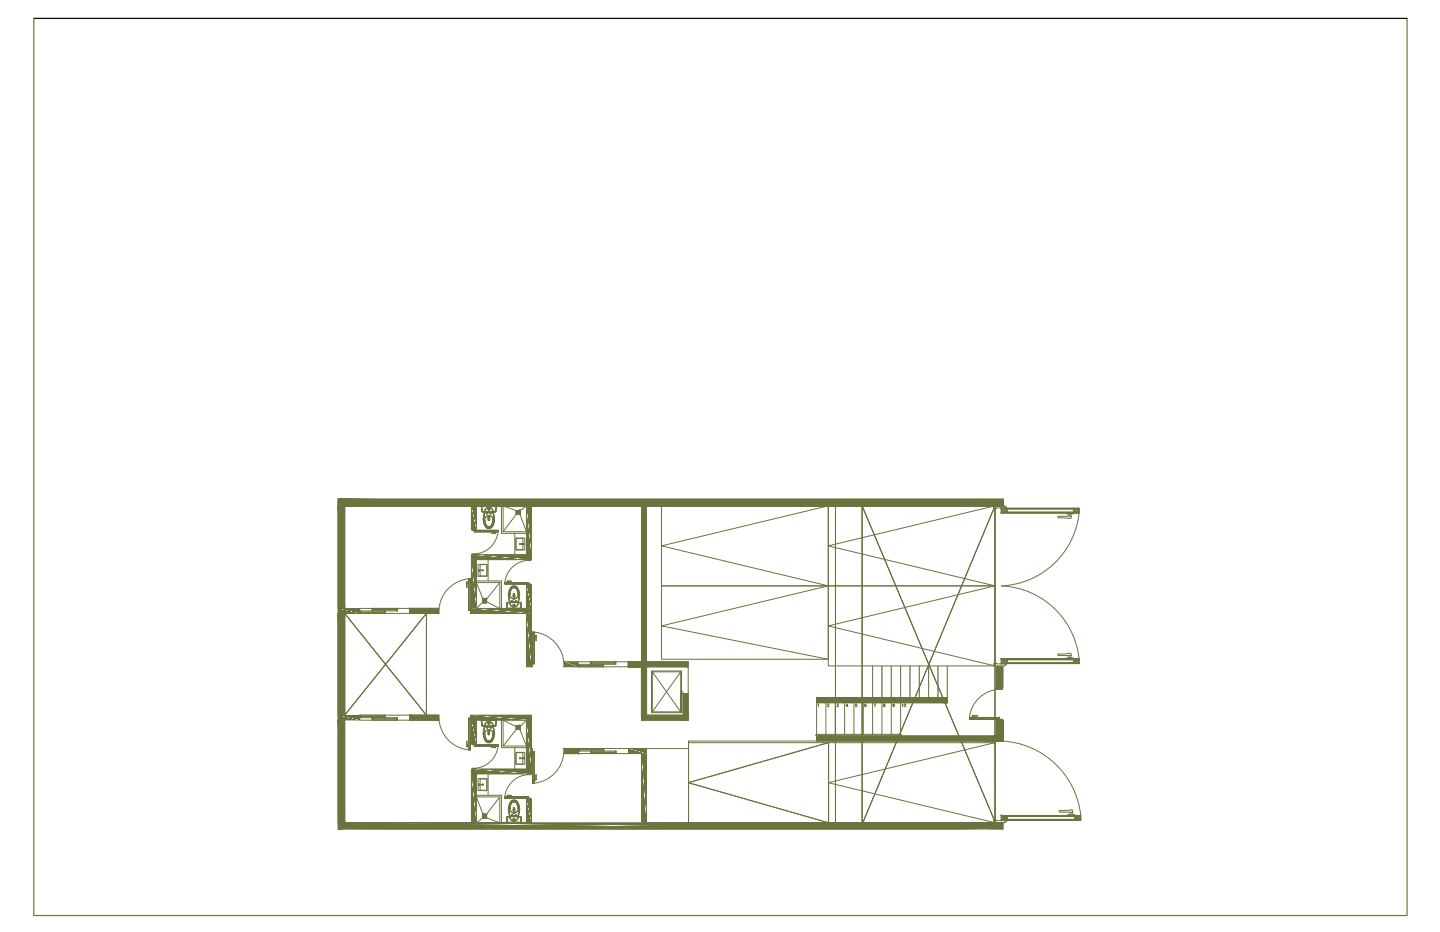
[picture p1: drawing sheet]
<svg xmlns="http://www.w3.org/2000/svg" width="432mm" height="279mm" viewBox="0 0 432 279" stroke-linecap="round" stroke-linejoin="round" font-family="sans-serif">
<!-- layer: Layer 1 -->
<path d="M101.4 149.7l199.5 1.9v-1.9zM101.4 149.7l199.5 1.9h-199.5z" fill="#000"/>
<path d="M101.4 149.7h199.5v1.9zM101.4 149.7l199.5 1.9h-199.5z" fill="none" stroke="#6d733e" stroke-width=".35"/>
<path d="M101.4 149.7l199.5 1.9v-1.9zM101.4 149.7l199.5 1.9h-199.5z" fill="#6d733e"/>
<path d="M101.4 151.6h199.5zM101.4 151.6h92.5z" fill="#000"/>
<path d="M101.4 151.6h92.5zM101.4 151.6h199.5z" fill="none" stroke="#6d733e" stroke-width=".35"/>
<path d="M101.4 151.6h92.5zM101.4 151.6h199.5z" fill="none" stroke="#6d733e" stroke-width=".3"/>
<g fill="#6d733e">
<path d="M141.4 151.6l1.5 7.2v-7.2zM141.4 151.6l1.5 7.2h-1.5z"/>
<path d="M141.4 151.6l1.5 7.2v-7.2zM141.4 151.6l1.5 7.2h-1.5z"/>
<path d="M157.9 151.6l1.5 14.7v-14.7zM157.9 151.6l1.5 14.7h-1.5z"/>
<path d="M157.9 151.6l1.5 14.7v-14.7zM157.9 151.6l1.5 14.7h-1.5z"/>
<path d="M141.4 166.3l18 1.5v-1.5zM141.4 166.3l18 1.5h-18z"/>
<path d="M141.4 166.3l18 1.5v-1.5zM141.4 166.3l18 1.5h-18z"/>
<path d="M157.9 175.3l1.5 7.1v-7.1zM157.9 175.3l1.5 7.1h-1.5z"/>
<path d="M157.9 175.3l1.5 7.1v-7.1zM157.9 175.3l1.5 7.1h-1.5z"/>
<path d="M141.4 167.8l1.5 14.6v-14.6zM141.4 167.8l1.5 14.6h-1.5z"/>
<path d="M141.4 167.8l1.5 14.6v-14.6zM141.4 167.8l1.5 14.6h-1.5z"/>
<path d="M101.4 151.6l2 30.8v-30.8zM101.4 151.6l2 30.8h-2z"/>
</g>
<path d="M101.4 151.6h2v30.8zM101.4 151.6l2 30.8h-2z" fill="none" stroke="#6d733e" stroke-width=".3"/>
<g fill="#6d733e">
<path d="M141.4 182.4l18 1.5v-1.5zM141.4 182.4l18 1.5h-18z"/>
<path d="M141.4 182.4l18 1.5v-1.5zM141.4 182.4l18 1.5h-18z"/>
</g>
<path d="M122.9 182.4l8.5 1.5v-1.5zM122.9 182.4l8.5 1.5h-8.5z" fill="#000"/>
<path d="M122.9 182.4h8.5v1.5zM122.9 182.4l8.5 1.5h-8.5z" fill="none" stroke="#6d733e" stroke-width=".35"/>
<path d="M122.9 182.4l8.5 1.5v-1.5zM122.9 182.4l8.5 1.5h-8.5z" fill="#6d733e"/>
<path d="M101.4 182.4l6.5 1.5v-1.5zM101.4 182.4l6.5 1.5h-6.5z" fill="#000"/>
<g fill="#6d733e">
<path d="M101.4 182.4l6.5 1.5v-1.5zM101.4 182.4l6.5 1.5h-6.5z"/>
<path d="M192.4 151.6l1.5 46.8v-46.8zM192.4 151.6l1.5 46.8h-1.5z"/>
</g>
<path d="M192.4 151.6h1.5v46.8zM192.4 151.6l1.5 46.8h-1.5z" fill="none" stroke="#6d733e" stroke-width=".3"/>
<path d="M188.4 198.4l18 1.5v-1.5zM188.4 198.4l18 1.5h-18z" fill="#6d733e"/>
<path d="M188.4 198.4h18v1.5zM188.4 198.4l18 1.5h-18z" fill="none" stroke="#6d733e" stroke-width=".3"/>
<g fill="#6d733e">
<path d="M169.4 198.4l4 1.5v-1.5zM169.4 198.4l4 1.5h-4z"/>
<path d="M169.4 198.4l4 1.5v-1.5zM169.4 198.4l4 1.5h-4z"/>
<path d="M157.9 183.9l1.5 16v-16zM157.9 183.9l1.5 16h-1.5z"/>
<path d="M157.9 183.9l1.5 16v-16zM157.9 183.9l1.5 16h-1.5z"/>
</g>
<path d="M188.4 199.9h5.5zM188.4 199.9h5.5z" fill="#000"/>
<path d="M188.4 199.9h5.5z" fill="none" stroke="#6d733e" stroke-width=".35"/>
<path d="M188.4 199.9h5.5z" fill="none" stroke="#6d733e" stroke-width=".3"/>
<g fill="#6d733e">
<path d="M298.9 199.6l2 6.8v-6.8zM298.9 199.6l2 6.8h-2z"/>
<path d="M298.9 199.6l2 6.8v-6.8zM298.9 199.6l2 6.8h-2z"/>
</g>
<path d="M244.9 209.2l39.2 1.5v-1.5zM244.9 209.2l39.2 1.5h-39.2z" fill="#000"/>
<path d="M244.9 209.2h39.2v1.5zM244.9 209.2l39.2 1.5h-39.2z" fill="none" stroke="#6d733e" stroke-width=".35"/>
<g fill="#6d733e">
<path d="M244.9 209.2l39.2 1.5v-1.5zM244.9 209.2l39.2 1.5h-39.2z"/>
<path d="M204.9 207.9l1.5 6.5v-6.5zM204.9 207.9l1.5 6.5h-1.5z"/>
</g>
<path d="M204.9 207.9h1.5v6.5zM204.9 207.9l1.5 6.5h-1.5z" fill="none" stroke="#6d733e" stroke-width=".3"/>
<path d="M192.4 199.9l1.5 14.5v-14.5zM192.4 199.9l1.5 14.5h-1.5z" fill="#000"/>
<path d="M192.4 199.9h1.5v14.5zM192.4 199.9l1.5 14.5h-1.5z" fill="none" stroke="#6d733e" stroke-width=".35"/>
<path d="M192.4 199.9l1.5 14.5v-14.5zM192.4 199.9l1.5 14.5h-1.5z" fill="#6d733e"/>
<path d="M101.4 183.9l2 30.5v-30.5zM101.4 183.9l2 30.5h-2z" fill="#000"/>
<path d="M101.4 183.9h2v30.5zM101.4 183.9l2 30.5h-2z" fill="none" stroke="#6d733e" stroke-width=".35"/>
<path d="M101.4 183.9l2 30.5v-30.5zM101.4 183.9l2 30.5h-2z" fill="#6d733e"/>
<path d="M122.9 214.4l8.5 1.5v-1.5zM122.9 214.4l8.5 1.5h-8.5z" fill="#000"/>
<path d="M122.9 214.4h8.5v1.5zM122.9 214.4l8.5 1.5h-8.5z" fill="none" stroke="#6d733e" stroke-width=".35"/>
<g fill="#6d733e">
<path d="M122.9 214.4l8.5 1.5v-1.5zM122.9 214.4l8.5 1.5h-8.5z"/>
<path d="M141.4 214.4l18 1.5v-1.5zM141.4 214.4l18 1.5h-18z"/>
<path d="M141.4 214.4l18 1.5v-1.5zM141.4 214.4l18 1.5h-18z"/>
<path d="M192.4 214.4l14 1.5v-1.5zM192.4 214.4l14 1.5h-14z"/>
</g>
<path d="M192.4 214.4h14v1.5zM192.4 214.4l14 1.5h-14z" fill="none" stroke="#6d733e" stroke-width=".3"/>
<path d="M101.4 214.4l6.5 1.5v-1.5zM101.4 214.4l6.5 1.5h-6.5z" fill="#000"/>
<path d="M101.4 214.4l6.5 1.5v-1.5zM101.4 214.4l6.5 1.5h-6.5z" fill="#6d733e"/>
<path d="M298.9 215.9l2 4.7v-4.7zM298.9 215.9l2 4.7h-2z" fill="#000"/>
<path d="M298.9 215.9h2v4.7zM298.9 215.9l2 4.7h-2z" fill="none" stroke="#6d733e" stroke-width=".35"/>
<path d="M298.9 215.9l2 4.7v-4.7zM298.9 215.9l2 4.7h-2z" fill="#6d733e"/>
<path d="M244.9 220.6l56 1.5v-1.5zM244.9 220.6l56 1.5h-56z" fill="#000"/>
<path d="M244.9 220.6h56v1.5zM244.9 220.6l56 1.5h-56z" fill="none" stroke="#6d733e" stroke-width=".35"/>
<path d="M244.9 220.6h56v1.5zM244.9 220.6l56 1.5h-56z" fill="none" stroke="#6d733e" stroke-width=".3"/>
<g fill="#6d733e">
<path d="M141.4 215.9l1.5 7.1v-7.1zM141.4 215.9l1.5 7.1h-1.5z"/>
<path d="M141.4 215.9l1.5 7.1v-7.1zM141.4 215.9l1.5 7.1h-1.5z"/>
<path d="M188.5 224.4l5.4 1.5v-1.5zM188.5 224.4l5.4 1.5h-5.4z"/>
<path d="M188.5 224.4l5.4 1.5v-1.5zM188.5 224.4l5.4 1.5h-5.4z"/>
</g>
<path d="M169.4 224.4l4.1 1.5v-1.5zM169.4 224.4l4.1 1.5h-4.1z" fill="#000"/>
<path d="M169.4 224.4h4.1v1.5zM169.4 224.4l4.1 1.5h-4.1z" fill="none" stroke="#6d733e" stroke-width=".35"/>
<g fill="#6d733e">
<path d="M169.4 224.4l4.1 1.5v-1.5zM169.4 224.4l4.1 1.5h-4.1z"/>
<path d="M157.9 215.9l1.5 14.6v-14.6zM157.9 215.9l1.5 14.6h-1.5z"/>
<path d="M157.9 215.9l1.5 14.6v-14.6zM157.9 215.9l1.5 14.6h-1.5z"/>
<path d="M141.4 230.5l18 1.5v-1.5zM141.4 230.5l18 1.5h-18z"/>
<path d="M141.4 230.5l18 1.5v-1.5zM141.4 230.5l18 1.5h-18z"/>
<path d="M192.4 225.9l1.5 20.7v-20.7zM192.4 225.9l1.5 20.7h-1.5z"/>
<path d="M192.4 225.9l1.5 20.7v-20.7zM192.4 225.9l1.5 20.7h-1.5z"/>
<path d="M157.9 239.5l1.5 7.1v-7.1zM157.9 239.5l1.5 7.1h-1.5z"/>
<path d="M157.9 239.5l1.5 7.1v-7.1zM157.9 239.5l1.5 7.1h-1.5z"/>
<path d="M141.4 232l1.5 14.6v-14.6zM141.4 232l1.5 14.6h-1.5z"/>
<path d="M141.4 232l1.5 14.6v-14.6zM141.4 232l1.5 14.6h-1.5z"/>
<path d="M101.4 215.9l2 30.7v-30.7zM101.4 215.9l2 30.7h-2z"/>
</g>
<path d="M101.4 215.9h2v30.7zM101.4 215.9l2 30.7h-2z" fill="none" stroke="#6d733e" stroke-width=".3"/>
<g fill="#6d733e">
<path d="M159.4 246.6h141.5zM192.4 246.6h108.5z"/>
<path d="M159.4 246.6h141.5zM192.4 246.6h108.5z"/>
</g>
<path d="M101.4 246.6h58zM101.4 246.6h58z" fill="#000"/>
<path d="M101.4 246.6h58z" fill="none" stroke="#6d733e" stroke-width=".35"/>
<path d="M101.4 246.6h58z" fill="none" stroke="#6d733e" stroke-width=".3"/>
<g fill="#6d733e">
<path d="M101.4 246.6l199.5 2v-2zM101.4 246.6l199.5 2h-199.5z"/>
<path d="M101.4 246.6l199.5 2v-2zM101.4 246.6l199.5 2h-199.5z"/>
</g>
<path d="M141.4 151.6h-38v30.8M159.4 151.6h33v46.8M193.9 151.6v46.8h12.5v1.5h-12.5v14.5h11v-6.5h1.5v8h-14M300.9 151.6v-1.9h-199.5v98.9h1.5M103.4 183.9v30.5M122.9 182.4h8.5v1.5h-8.5M103.4 215.9v30.7" fill="none" stroke="#6d733e" stroke-width=".3"/>
<path d="M102.9 248.6l198-2v2z" fill="#6d733e"/>
<g fill="none" stroke="#6d733e" stroke-width=".3">
<path d="M250.5 151.6v95M258.5 151.6v.1M258.5 151.7h.1M258.6 151.8h.1M258.6 151.8l.2 .6M258.8 152.4h.1M258.9 152.5h.1M258.9 152.5v.1M258.9 152.6h.1M258.9 152.7h.1M259 152.7l.2 .6M259.2 153.3h.1"/>
<path d="M259.2 153.4h.1M259.3 153.4v.1M259.3 153.5h.1M259.3 153.6h.1M259.4 153.6l.1 .4M259.5 154l.2 .4M259.7 154.4h.1M259.7 154.5l.3 .6M260 155.1h.1M260 155.2l.2 .6M260.3 155.8v.2M260.3 156h.1"/>
<path d="M260.4 156.1h.1M260.4 156.1v.1M260.4 156.2l.3 .7M260.7 156.9h.1M260.7 157h.1M260.8 157v.1M260.8 157.1h.1M260.8 157.2l.3 .6M261.1 157.8h.1M261.1 157.9h.1M261.2 157.9v.1M261.2 158h.1"/>
<path d="M261.2 158.1l.1 .1M261.3 158.3l.2 .4M261.5 158.7h.1M261.5 158.8h.1M261.5 158.8l.1 .1M261.6 158.9h.1M261.6 159l.2 .5M261.8 159.5v.1M261.8 159.6l.1 .2M261.9 159.8h.1M262 159.9l.2 .4M294.9 159.9l-.2 .4"/>
<path d="M294.9 159.9h.1M295 159.8l-.1 .1M295 159.7v.1M295.3 159l-.3 .7M295.3 158.9v.1M295.4 158.8l-.1 .1M295.5 158.6l-.1 .2M295.6 158.2l-.1 .3M295.7 158.1l-.1 .1M295.7 158.1h.1M295.7 158v.1M295.7 157.9v.1"/>
<path d="M296 157.3l-.3 .6M296 157.2v.1M296.1 157.2h-.1M296.1 157.1v.1M296.1 157v.1M296.2 156.8l-.1 .2M296.4 156.4l-.2 .3M296.4 156.3v.1M296.4 156.3h.1M296.5 156.2l-.1 .1M296.5 156.1v.1M296.7 155.5l-.2 .6"/>
<path d="M296.8 155.4v.1M296.8 155.4h.1M296.8 155.3v.1M296.9 155.2l-.1 .1M296.9 155.2h.1M297.1 154.6l-.2 .5M297.1 154.5v.1M297.2 154.5h.1M297.2 154.4v.1M297.2 154.3v.1M297.5 153.7l-.2 .6M297.5 153.6v.1"/>
<path d="M297.6 153.6h-.1M297.6 153.5v.1M297.6 153.4v.1M297.6 153.4h.1M297.9 152.8l-.2 .5M297.9 152.7v.1M297.9 152.7h.1M298 152.6l-.1 .1M298 152.5v.1M298 151.9h.4v-.2h2.9v.2h.4v.4h-2.9v.2h-.8zM298.1 152.3l-.1 .2M298.2 151.9l-.1 .3"/>
<path d="M298.3 151.8v.1M298.3 151.8h.1M298.3 151.7v.1M298.4 151.6l-.1 .1M300.2 152.7h.2v.8h-.2zM300.3 153.7l-.1 .1M300.3 152.3l-.1 .1M300.4 152.4h-.1M300.4 153.8h-.2M300.4 152.7l1.4 .8M300.5 153.7l23.1 .1zM301.8 152.7l.1 .7"/>
<path d="M301.8 152.8l.1 .7M301.8 152.7l-1.4 .8M301.8 152.7h.1M301.9 153.5h.1M301.9 152.8l-.1 .1M301.9 153h-.1M301.9 153.1v.1M301.9 153.3l-.1 .1M301.9 153.3h-.1M317.3 154.8h3.9l.1 .2-.2 .3-.4 .2-3.4-.3zM320.5 154.2v.6M321.1 154.2v.6"/>
<path d="M321.8 154l-1.3 .1-.7-.1v-.2h2v.2M321.9 153.4h.1M321.9 153.1l.1 .2M321.9 152.9v.1M321.9 152.8l.1 .1M321.9 153.3l.1 .1M321.9 153.1l.1 .1M321.9 153.5h.1M322 152.7v.8M322 152.7l1.4 .8M322 152.8l-.1 .7M323.4 152.7h.2v.8h-.2z"/>
<path d="M323.4 152.7l-1.4 .8M323.6 153.8a24.5 24.5 0 0 1-23.3 21.8 24.5 24.5 0 0 1 23.3 21.9M323.6 152.7h-23.4v-.3h23.4v1.4M323.6 153.5h-23.4v.2h23.4M139.8 174.7l.1-.2h.2v1.6h-.2l-.1-1.3M140.1 174.5h.2M140.1 174.8h.2M140.4 174.2l.1 .8zM140.5 173.5h.6M140.5 173.5v9.4zM140.5 173.5a9.9 9.9 0 0 0-8.9 9.5M140.5 173.5v9.5l.1-9.5 .4 .7"/>
<path d="M140.6 173.5l.4 .1zM140.6 174.2h.4M140.7 174.2h.1M140.8 174.2h.1M140.9 174.2h.1M141 174.2h-.1M141.1 173.5v9.5l-.1-9.5-.4 .7M141.1 173.5v9.4zM262.2 160.3v.1M262.2 160.4v.1M262.2 160.5l.1 .1M262.3 160.6v.1"/>
<path d="M262.3 160.7l.2 .4M262.5 161.1l.1 .2M262.6 161.3v.1M262.6 161.4h.1M262.6 161.4l.1 .1M262.7 161.5v.1M262.7 161.6l.2 .4M262.9 162v.2M263 162.2v.1M263 162.3h.1M263 162.3v.1M263 162.4l.1 .1"/>
<path d="M263.1 162.5l.1 .4M263.2 162.9l.1 .2M263.3 163.1l.1 .1M263.4 163.2h.1M263.4 163.2v.1M263.4 163.3v.1M263.5 163.4v.2M263.5 163.6l.3 .5M263.8 164.1v.1M263.8 164.2v.1M263.8 164.3l.2 .4M264 164.8h.1"/>
<path d="M264.1 164.8v.1M264.1 164.9l.2 .5M264.3 165.4l.1 .2M264.4 165.7h.1M264.4 165.7l.1 .1M264.5 165.8h.1M264.5 165.9h.1M264.5 165.9l.3 .6M264.8 166.6h.1M264.8 166.6v.1M264.8 166.7h.1M264.9 166.8h.1"/>
<path d="M264.9 166.8v.1M264.9 166.9l.3 .5M265.2 167.5h.1M265.2 167.5v.1M265.2 167.6h.1M265.3 167.7h.1M265.3 167.7v.1M265.3 167.8v.1M265.3 167.9l.2 .4M265.5 168.3h.1M265.5 168.4l.1 .1M265.6 168.6h.1"/>
<path d="M265.7 168.6v.1M265.7 168.7v.1M265.7 168.8l.2 .3M265.9 169.1l.1 .3M266 169.4h.1M266 169.5l.2 .5M266.2 170l.1 .1M266.3 170.1h.1M266.3 170.2h.1M266.3 170.2v.1M266.4 170.3l.1 .2M266.5 170.6l.1 .3"/>
<path d="M266.6 170.9v.1M266.7 171h.1M266.7 171.1h.1M266.7 171.1v.1M266.7 171.2h.1M266.8 171.3h.1M266.8 171.3l.1 .3M266.9 171.6l.1 .3M267 171.9h.1M267.1 172h.1M267.1 172v.1M267.1 172.1h.1"/>
<path d="M267.2 172.2h.1M267.2 172.2l.1 .3M267.3 172.5l.1 .2M267.4 172.7v.1M267.4 172.8h.1M267.4 172.9h.1M267.5 172.9v.1M267.5 173h.1M267.5 173.1h.1M267.6 173.1l.1 .3M267.7 173.4l.2 .5M267.9 173.9h.1"/>
<path d="M267.9 174h.1M267.9 174l.2 .5M268.1 174.5l.1 .1M268.2 174.6h.1M268.2 174.6l.3 .8M268.5 175.4v.1M268.5 175.5h.1M268.6 175.5v.1M268.6 175.6v.1M268.6 175.7l.3 .5M268.9 176.2v.1M268.9 176.3v.1"/>
<path d="M268.9 176.4h.1M269 176.4v.1M269 176.5v.1M269 176.6l.3 .6M269.3 177.2v.1M269.3 177.3h.1M269.3 177.3v.1M269.4 177.4v.1M269.4 177.5l.1 .2M269.5 177.7l.2 .5M269.7 178.2h.1M269.7 178.2v.1"/>
<path d="M269.7 178.3l.1 .1M269.8 178.4h.1M269.8 178.4l.1 .3M269.9 178.7l.1 .2M270 178.9v.1M270 179v.1M270.1 179.1v.2M270.1 179.3h.1M270.2 179.3l.2 .5M270.4 179.8v.1M270.4 179.9v.1M270.4 180h.1"/>
<path d="M286.6 179.7l-.2 .6M286.7 179.7h-.1M286.7 179.6h.1M287 178.8l-.3 .8M287 178.8h.1M287.1 178.7h-.1M287.2 178.5l-.1 .2M287.3 178.1l-.1 .4M287.4 178l-.1 .1M287.4 177.9v.1M287.4 177.9h.1M287.5 177.8h-.1"/>
<path d="M287.7 177.3l-.2 .5M287.8 177l-.1 .2M287.8 177h.1M287.8 176.9h.1M288 176.6l-.2 .3M288.1 176.1l-.1 .4M288.2 176.1h-.1M288.2 176h.1M288.4 175.5l-.2 .5M288.5 175.2l-.1 .2M288.5 175.2h.1M288.6 175.1h.1"/>
<path d="M288.7 174.8l-.1 .3M288.9 174.3l-.2 .4M288.9 174.3h.1M289 174.2h-.1M289.2 173.6l-.2 .6M289.3 173.4l-.1 .2M289.3 173.4h.1M289.3 173.3h.1M289.5 173l-.2 .3M289.6 172.5l-.1 .4M289.7 172.5h.1M289.7 172.4h.1"/>
<path d="M289.9 171.8l-.2 .6M290 171.6l-.1 .2M290 171.6h.1M290.1 171.5h.1M290.2 171.2l-.1 .3M290.4 170.7l-.2 .4M290.4 170.7h.1M290.4 170.6h.1M290.6 170.3l-.1 .3M290.8 169.8l-.2 .4M290.8 169.8h.1M290.8 169.7h.1"/>
<path d="M291.1 168.9l-.3 .8M291.2 168.9h.1M291.2 168.8v.1M291.3 168.5l-.1 .3M291.5 168.1l-.1 .3M291.5 168v.1M291.5 168h.1M291.9 167.1l-.3 .9M291.9 167.1h.1M292.1 166.7l-.2 .4M292.3 166.2l-.2 .4M292.3 166.2h.1"/>
<path d="M292.3 166.1v.1M292.4 166l-.1 .1M292.5 165.8l-.1 .2M292.8 164.9l-.3 .8M293.1 164.3l-.2 .5M293.1 164.2v.1M293.2 164l-.1 .2M293.4 163.6l-.2 .3M293.4 163.5v.1M293.4 163.5h.1M293.6 163.1l-.2 .4M293.8 162.5l-.2 .5"/>
<path d="M293.9 162.4l-.1 .1M294 162.2l-.1 .2M294.1 161.7l-.1 .4M294.2 161.7h.1M294.4 161.3l-.2 .4M294.6 160.8l-.2 .4M294.6 160.7v.1M294.6 160.6v.1M294.7 160.4l-.1 .2M103.4 183.9v.1M103.5 184v.1M103.5 184.1h.1"/>
<path d="M103.6 184.1l.1 .2M103.7 184.3l.1 .2M103.8 184.5h.1M103.9 184.5l.1 .2M104 184.7l.3 .4M104.3 185.1l.1 .1M104.4 185.2l.1 .1M104.5 185.3h.1M104.5 185.4l.1 .1M104.6 185.5l.1 .1M104.7 185.6h.1M104.8 185.7h.1"/>
<path d="M104.8 185.7l.4 .5M105.2 186.2l.1 .1M105.3 186.3l.1 .1M105.4 186.4v.1M105.4 186.5l.1 .1M105.5 186.6l.1 .1M105.6 186.7h.1M105.7 186.8v.1M105.8 186.9h.1M105.8 186.9l.4 .5M106.2 187.5h.1M106.3 187.5v.1"/>
<path d="M106.3 187.6l.1 .1M106.5 187.8l.1 .1M106.6 187.9v.1M106.6 188h.1M106.7 188l.3 .4M107 188.5l.1 .1M107.1 188.6h.1M107.2 188.6v.1M107.3 188.8h.1M107.3 188.8l.1 .1M107.4 188.9l.1 .1M107.5 189v.1"/>
<path d="M107.5 189.1h.1M107.6 189.2l.3 .4M107.9 183.1h.2v.8h-.2zM107.9 182.4h15v1.5h-15zM107.9 183.1l.2 .8M108 189.6v.1M108.1 189.8h.1M108.1 183.5h7.1M108.1 183.6h7.1M108.1 189.9h.1M108.2 189.9l.1 .1M108.3 190l.1 .1"/>
<path d="M108.4 190.2h.1M108.4 190.2l.1 .1M108.5 190.3l.1 .1M108.6 190.4l.4 .6M109 191h.1M109.1 191l.1 .2M109.2 191.2l.2 .2M109.4 191.4v.1M109.5 191.5v.1M109.6 191.6v.1M109.7 191.7v.1M109.7 191.8l.3 .4"/>
<path d="M110 192.2h.1M110.1 192.3h.1M110.1 192.3l.1 .1M110.2 192.4l.1 .1M110.3 192.5h.1M110.3 192.6h.1M110.4 192.6l.1 .2M110.5 192.8h.1M110.5 192.8l.2 .3M110.7 193.1l.2 .2M110.9 193.3l.1 .1M111 193.4v.1"/>
<path d="M111.1 193.5v.1M111.2 193.6h.1M111.2 193.7l.1 .1M111.3 193.8h.1M111.3 193.8l.1 .1M111.4 193.9h.1M111.4 194l.6 .6M111.6 182.4h.2v.7h-.2zM111.6 182.4l.2 .7M111.8 182.4l-.2 .7M111.8 182.7h7.1M111.8 182.8h7.1"/>
<path d="M112 194.7h.1M112.1 194.7l.1 .2M112.2 194.9h.1M112.2 194.9l.2 .3M112.4 195.2l.2 .3M112.7 195.5h.1M112.7 195.5l.1 .1M112.8 195.7h.1M112.8 195.7l.1 .1M112.9 195.8h.1M112.9 195.8l.1 .1M113 195.9l.1 .1"/>
<path d="M113.1 196l.2 .2M113.3 196.2v.1M113.3 196.3l.2 .3M113.6 196.6l.3 .4M113.9 197.1h.1M114 197.1l.1 .1M114.1 197.2v.1M114.1 197.3h.1M114.2 197.4h.1M114.2 197.4l.6 .7M114.8 198.1h.1M114.8 198.2l.2 .1"/>
<path d="M115 198.3v.1M115 198.4l.2 .2M115.2 199.7l-.6 .7M115.2 198.6v.1M115.2 199.6v.1M115.2 183.1h.3v.8h-.3zM115.2 183.1l.3 .8M115.2 198.7l.1 .1M115.3 199.5l-.1 .1M115.3 198.8l.4 .4M115.4 199.5h-.1M115.5 183.1l-.3 .8"/>
<path d="M115.5 199.3l-.1 .1M115.6 199.2l-.1 .1M115.7 199.2v.1M115.7 199.3l.1 .1M115.8 199.4h.1M115.9 199.5l.1 .2M116 198.6l-.4 .6M116 199.7h.1M116.1 198.6h-.1M116.1 199.7l.2 .3M116.2 198.5l-.1 .1M116.2 198.4h.1"/>
<path d="M116.3 198.3l-.1 .1M116.4 198.2l-.1 .1M116.5 198.1h-.1M116.5 198v.1M116.7 197.8l-.2 .2M116.7 197.8h.1M116.8 197.6v.1M116.9 197.6h-.1M117 197.5l-.1 .1M117.1 197.4h-.1M117.1 197.3h.1M117.2 197.2l-.1 .1"/>
<path d="M117.3 197.1h-.1M117.3 197h.1M117.6 196.7l-.2 .3M118 196.2l-.4 .5M118 196.2h.1M118.1 196l-.1 .2M118.3 195.8l-.1 .2M118.3 195.8h.1M118.4 195.7l-.1 .1M118.8 195.2l-.4 .5M118.8 195.1v.1M118.9 182.4h.3v.7h-.3z"/>
<path d="M118.9 182.4l.3 .7M118.9 195v.1M119 194.9v.1M119.1 194.8l-.1 .1M119.2 182.4l-.3 .7h-10.8l-.2 .8M119.2 194.7l-.1 .1M119.2 194.7h.1M119.3 194.6h-.1M119.8 194l-.5 .6M119.8 193.9h.1M119.9 193.8v.1M120 193.7l-.1 .1"/>
<path d="M120.1 193.6l-.1 .1M120.1 193.6h.1M120.3 193.3l-.2 .2M120.7 192.8l-.4 .5M120.7 192.8h.1M120.8 192.7l-.1 .1M120.9 192.6l-.1 .1M121 192.5h-.1M121 192.4v.1M121 192.4h.1M121.1 192.3v.1M121.1 192.3h.1"/>
<path d="M121.2 192.1v.1M121.9 191.4l-.6 .7M121.9 191.3v.1M122 191.2h.1M122 191.1v.1M122.2 191l-.1 .1M122.6 190.4l-.4 .6M122.7 190.3v.1M122.8 190.2h.1M122.9 190.1h.1M123 190l-.1 .1M123.1 189.9l-.1 .1"/>
<path d="M123.1 189.8h.1M123.3 189.6l-.2 .2M123.3 189.6h.1M123.7 189.1l-.4 .5M123.7 189v.1M123.8 189h-.1M123.9 188.9l-.1 .1M123.9 188.8v.1M124 188.7l-.1 .1M124.1 188.6l-.1 .1M124.1 188.5v.1M124.2 188.4v.1"/>
<path d="M124.6 188l-.3 .4M124.6 187.9v.1M124.7 187.8l-.1 .1M124.8 187.8h-.1M124.8 187.7h.1M125 187.5l-.2 .2M125 187.5h.1M125 187.4h.1M125.4 186.9l-.3 .5M125.5 186.8l-.1 .1M125.6 186.7l-.1 .1M125.7 186.7h-.1"/>
<path d="M125.7 186.5v.1M125.8 186.4v.1M125.9 186.4h.1M126 186.2l-.1 .1M126 186.2h.1M126.5 185.7l-.5 .5M126.5 185.6h.1M126.6 185.5l-.1 .1M126.6 185.4v.1M126.7 185.4h.1M126.9 185.1l-.2 .2M126.9 185.1h.1"/>
<path d="M127 184.9l-.1 .2M127.4 184.5l-.4 .4M127.5 184.4l-.1 .1M127.5 184.3h.1M127.7 184.1l-.2 .2M127.8 184l-.1 .1M127.8 184h.1M127.8 183.9l.1 30.5-.3-.3M131.5 182.4l.2 1.5-.3-.2zM140.5 183h.1M140.6 182.9l.4 .1zM140.6 182.4h.4"/>
<path d="M140.6 182.4l.4 .5M140.7 182.4h.1M140.8 182.3h.1M140.9 182.3v.1M140.9 182.3h.1M141 182.3l-.4 .1M141 182.4l-.4 .5M141.1 183h.1M141.1 182.4l.3 .2-.1 1.3h-.3zM270.5 180v.1M270.5 180.1v.1M270.5 180.2l.2 .3"/>
<path d="M270.7 180.5v.2M270.7 180.7l.1 .1M270.8 180.8v.1M270.8 180.9h.1M270.8 180.9l.1 .1M270.9 181l.2 .6M271.1 181.6l.1 .1M271.2 181.7v.1M271.2 181.8h.1M271.2 181.8v.1M271.2 181.9l.3 .7M271.5 182.6l.1 .1"/>
<path d="M271.6 182.7h.1M271.6 182.7v.1M271.6 182.8l.1 .2M271.7 183l.3 .6M272 183.6v.1M272 183.7l.1 .2M272.1 183.9l.2 .4M272.3 184.3v.1M272.3 184.4l.3 .7M272.6 185.2h.1M272.6 185.2l.1 .1M272.7 185.3h.1"/>
<path d="M272.7 185.4h.1M272.7 185.4l.3 .6M273 186.1h.1M273 186.1v.1M273 186.2h.1M273.1 186.3h.1M273.1 186.3v.1M273.1 186.4l.3 .5M273.4 187h.1M273.4 187v.1M273.4 187.1h.1M273.5 187.2h.1"/>
<path d="M273.5 187.2v.1M273.5 187.3l.2 .5M273.7 187.9l.1 .1M273.8 188.1h.1M273.9 188.1v.1M273.9 188.2l.1 .3M274 188.5l.2 .4M274.2 188.9h.1M274.2 189l.3 .6M274.5 189.6v.1M274.5 189.7v.1M274.6 189.8h.1"/>
<path d="M274.6 189.9l.2 .4M274.8 190.3l.1 .2M274.9 190.5v.1M274.9 190.6v.1M274.9 190.7h.1M275 190.8h.1M275 190.8l.2 .6M275.2 191.4h.1M275.3 191.4v.1M275.3 191.5v.1M275.3 191.6h.1M275.4 191.7h.1"/>
<path d="M275.4 191.7l.1 .2M275.5 191.9l.1 .4M275.6 192.3l.1 .1M275.7 192.4v.1M275.7 192.5h.1M275.7 192.6h.1M275.8 192.6v.2M275.8 192.8l.3 .6M276.1 193.4h.1M276.1 193.5h.1M276.1 193.5l.3 .5M276.4 194.1l.4 .9"/>
<path d="M276.8 195v.1M276.8 195.1v.1M276.8 195.2l.2 .4M277 195.7l.1 .2M277.2 195.9v.1M277.2 196v.1M277.2 196.1h.1M277.2 196.1l.1 .1M277.3 196.2l.1 .3M277.4 196.6l.1 .2M277.5 196.8v.1M277.6 196.9v.1"/>
<path d="M277.6 197h.1M277.6 197l.2 .4M277.8 197.5l.1 .1M277.9 197.7h.1M277.9 197.7v.1M277.9 197.8l.1 .1M278 197.9h.1M278 197.9l.1 .2M278.1 198.2l.1 .1M278.2 198.4l.1 .3M278.2 199.9l-.2 .4M278.3 199.7l-.1 .2"/>
<path d="M278.3 198.8h.1M278.3 199.6h.1M278.4 198.8l.1 .2M278.4 199.5v.1M278.4 199.5h.1M278.5 199.1v.1M278.5 199.2l.1 .2M278.5 199.2l-.1 .2M278.6 199.5h.1M278.7 199.5v.1M278.7 199.6h.1M278.7 199.7l.1 .2"/>
<path d="M278.7 198.7l-.2 .5M278.8 198.6l-.1 .1M278.8 198.6h.1M278.8 200l.2 .3M278.9 198.3l-.1 .2M279.1 197.9l-.2 .4M279.1 197.8h.1M279.1 197.7v.1M279.2 197.7h-.1M279.5 196.9l-.3 .7M279.5 196.8v.1M279.5 196.8h.1"/>
<path d="M279.7 196.5l-.2 .2M279.8 196.1l-.1 .4M279.8 196.1h.1M279.9 196h-.1M279.9 195.9v.1M279.9 195.9h.1M280.2 195.2l-.3 .6M280.2 195.1h.1M280.3 195l-.1 .1M280.3 195h.1M280.4 194.7l-.1 .2M280.6 194.3l-.2 .4"/>
<path d="M280.6 194.2v.1M280.6 194.1v.1M280.7 194.1h-.1M280.8 193.8l-.1 .2M281 193.4l-.2 .4M281 193.3v.1M281 193.2v.1M281 193.2h.1M281.3 192.5l-.3 .6M281.4 192.4l-.1 .1M281.4 192.3v.1M281.4 192.3h.1"/>
<path d="M281.5 192l-.1 .2M281.7 191.6l-.2 .4M281.7 191.6h.1M281.7 191.5v.1M281.8 191.4l-.1 .1M281.8 191.4h.1M282.1 190.7l-.3 .7M282.1 190.6v.1M282.1 190.5v.1M282.2 190.5h-.1M282.4 189.8l-.2 .7M282.5 189.8h-.1"/>
<path d="M282.5 189.7v.1M282.5 189.6v.1M282.5 189.6h.1M282.7 189.3l-.1 .3M282.8 188.9l-.1 .4M282.9 188.8l-.1 .1M282.9 188.7v.1M282.9 188.7h.1M283.2 188l-.3 .7M283.2 188h.1M283.2 187.9v.1M283.3 187.8l-.1 .1"/>
<path d="M283.3 187.8h.1M283.3 187.7h.1M283.6 187.1l-.3 .6M283.6 187v.1M283.6 186.9v.1M283.8 186.6l-.2 .3M283.9 186.2l-.1 .4M284 186.2h-.1M284 186.1v.1M284 186v.1M284 186h.1M284.1 185.9h.1"/>
<path d="M284.3 185.3l-.2 .6M284.3 185.3h.1M284.4 185.2l-.1 .1M284.4 185.1v.1M284.5 184.8l-.1 .3M284.7 184.4l-.2 .4M284.8 184.2l-.1 .2M284.8 184.1h.1M285 183.6l-.2 .5M285.1 183.5h.1M285.1 183.4v.1M285.1 183.3v.1"/>
<path d="M285.2 183.2l-.1 .1M285.4 182.7l-.2 .5M285.5 182.4l-.1 .2M285.6 182.3h-.1M285.8 181.8l-.2 .5M285.8 181.7h.1M285.9 181.6l-.1 .1M285.9 181.5v.1M285.9 181.4v.1M286.3 180.6l-.3 .8M286.3 180.6h.1M286.3 180.5h.1"/>
<path d="M286.4 180.3l-.1 .2M298 198.8h.8v.2h2.9v.4h-.4v.2h-2.9v-.2h-.4zM300.2 197.8h.2v.8h-.2zM300.2 197.5l.1 .1M300.2 197.4l.1 .1M300.2 198.9l.1 .1-.1-.1M300.3 197.4l.1 .1M300.3 198.9h.1M300.4 197.8l1.4 .8 .1-.7M301.8 198.3l.1 .1M301.8 198.1l.1 .1M301.8 197.8l-1.4 .8"/>
<path d="M301.9 197.8h.1M301.9 197.8l-.1 .8M301.9 198.5v.1M301.9 198h-.1M319.8 197.3l1.3-.2 .7 .2v.2h-2zM320.5 195.9h.6l.1 .6h-3.9v-.4l3.2-.2M320.5 196.5v.6M321.1 196.5v.6M321.9 198.1v.1M321.9 198.3v.1M321.9 197.8l.1 .7M321.9 197.8h.1"/>
<path d="M322 197.8v.8M322 197.8l1.4 .8M322 197.9h-.1M322 198.4h-.1M322 197.9l-.1 .1M322 198.4l-.1 .1M323.4 197.8h.2v.8h-.2zM323.4 197.8l-1.4 .8M323.6 197.8h-23.4v-.2l23.4-.1v1.4h-23.2h23.2h-23.4v-.3h23.4M103.6 214.1l-.2 .3M103.6 214.1h.1M103.7 214l-.1 .1"/>
<path d="M103.8 213.8l-.1 .2M103.9 213.8h-.1M103.9 213.7v.1M104 213.6l-.1 .1M104.1 213.5l-.1 .1M104.6 212.8l-.5 .7M104.7 212.7l-.1 .1M104.8 212.7h-.1M104.8 212.5v.1M104.9 212.5h.1M104.9 212.4v.1M105.5 211.7l-.5 .7"/>
<path d="M105.6 211.7h-.1M105.7 211.4l-.1 .2M105.8 211.4h.1M105.9 211.3l-.1 .1M106 211.2h-.1M106 211.1h.1M106.2 210.9l-.2 .2M106.3 210.8h-.1M106.4 210.6l-.1 .2M106.6 210.4l-.1 .1M106.6 210.3v.1M106.7 210.3h-.1"/>
<path d="M106.8 210.2l-.1 .1M106.8 210.1h.1M107 209.9l-.2 .2M107.5 209.3l-.5 .5M107.5 209.2v.1M107.6 209.1l-.1 .1M107.7 209l-.1 .1M107.7 209h.1M107.9 208.8l-.2 .2M107.9 214.4h.2v.8h-.2zM107.9 214.4h15v1.5h-15zM107.9 214.4l.2 .8h10.8l.3 .7"/>
<path d="M107.9 208.7v.1M107.9 208.7h.1M108.1 214.8h7.1M108.1 214.7h7.1M108.1 214.4l-.2 .8M108.3 208.2l-.3 .5M108.5 208l-.2 .2M108.6 207.9l-.1 .1M108.7 207.8l-.1 .1M108.8 207.7l-.1 .1M108.8 207.6v.1M108.9 207.5l-.1 .1"/>
<path d="M108.9 207.5h.1M109.4 206.9l-.4 .5M109.4 206.9h.1M109.4 206.8v.1M109.5 206.7v.1M109.6 206.6v.1M109.8 206.4l-.2 .2M109.8 206.4h.1M110.3 205.8l-.5 .5M110.3 205.8h.1M110.4 205.6l-.1 .1M110.4 205.6h.1"/>
<path d="M110.5 205.5v.1M110.5 205.5h.1M110.6 205.4l-.1 .1M110.7 205.3h-.1M110.7 205.2v.1M111.3 204.5l-.6 .7M111.3 204.5h.1M111.4 204.4l-.1 .1M111.5 204.3h-.1M111.6 215.2h.2v.7h-.2zM111.6 215.2l.2 .7M111.6 204.2h-.1"/>
<path d="M111.7 204.1l-.1 .1M111.7 204v.1M111.8 215.2l-.2 .7M111.8 215.6h7.1M111.8 215.5h7.1M111.9 203.8l-.2 .2M111.9 203.7v.1M112.2 203.4l-.2 .3M112.2 203.4h.1M112.6 203l-.4 .4M112.6 202.9h.1M113.1 202.3l-.5 .6"/>
<path d="M113.2 202.2l-.1 .1M113.2 202.1v.1M113.3 202.1h-.1M113.3 202v.1M113.4 201.9l-.1 .1M113.4 201.8v.1M113.5 201.8h.1M113.5 201.7v.1M113.6 201.6v.1M113.7 201.6h.1M113.7 201.5h.1M114.1 201.1l-.4 .4"/>
<path d="M114.1 201v.1M114.2 200.9l-.1 .1M114.3 200.8l-.1 .1M114.3 200.7v.1M114.4 200.6l-.1 .1M114.5 200.5l-.1 .1M114.6 200.5h-.1M115.2 214.4h.3v.8h-.3zM115.2 214.4l.3 .8M115.5 214.4l-.3 .8M116.3 200l.4 .5M116.7 200.5h.1"/>
<path d="M116.8 200.6v.1M116.8 200.7h.1M116.9 200.7v.1M116.9 200.8h.1M117 200.9h.1M117.1 201h.1M117.1 201l.4 .5M117.5 201.6h.1M117.6 201.6l.1 .2M117.7 201.8h.1M117.8 201.8l.2 .3M118 202.1h.1"/>
<path d="M118 202.1l.1 .2M118.2 202.3l.1 .2M118.3 202.5l.1 .1M118.4 202.6l.2 .2M118.6 202.8v.1M118.6 202.9l.2 .2M118.8 203.1v.1M118.9 203.2l.1 .2M118.9 215.2h.3v.7h-.3zM119 203.4l.1 .1M119.1 203.5l.4 .5M119.2 215.2l-.3 .7"/>
<path d="M119.5 204l.1 .1M119.6 204.1v.1M119.7 204.2h.1M119.7 204.3h.1M119.8 204.3v.1M119.9 204.4v.1M119.9 204.5l.1 .1M120 204.6l.5 .6M120.5 205.2v.1M120.6 205.3l.1 .2M120.7 205.5h.1M120.7 205.5l.1 .1"/>
<path d="M120.8 205.6l.2 .2M121 205.8v.1M121 205.9l.4 .4M121.4 206.4l.1 .1M121.5 206.5l.1 .1M121.6 206.6h.1M121.6 206.6l.2 .3M121.8 206.9h.1M121.9 206.9l.4 .5M122.3 207.5l.1 .1M122.4 207.6l.1 .1M122.5 207.7h.1"/>
<path d="M122.5 207.8h.1M122.6 207.9h.1M122.7 207.9v.1M122.8 208.1h.1M122.9 208.2h.1M122.9 208.2l.4 .5M123.3 208.7h.1M123.3 208.7l.2 .2M123.5 208.9v.1M123.5 209h.1M123.6 209l.1 .2M123.7 209.2v.1"/>
<path d="M123.7 209.3h.1M123.8 209.3l.2 .3M124 209.6l.2 .3M124.3 209.9v.1M124.4 210v.1M124.4 210.1l.1 .1M124.5 210.2l.1 .1M124.6 210.3v.1M124.6 210.4l.1 .1M124.7 210.5h.1M124.8 210.6l.3 .4M125.2 211v.1"/>
<path d="M125.2 211.1h.1M125.3 211.2h.1M125.3 211.2l.1 .1M125.4 211.3v.1M125.4 211.4l.1 .1M125.5 211.5l.1 .1M125.6 211.6h.1M125.7 211.7v.1M125.8 211.8l.3 .4M126.1 212.3l.1 .1M126.2 212.4h.1M126.3 212.4v.1"/>
<path d="M126.3 212.5l.2 .1M126.5 212.7h.1M126.5 212.7l.1 .1M126.6 212.8v.1M126.7 212.9v.1M126.8 213l.3 .5M127.1 213.5h.1M127.2 213.5l.1 .1M127.3 213.7v.1M127.4 213.8h.1M127.4 213.8v.1M127.5 213.9h.1"/>
<path d="M127.5 214h.1M127.5 214l.1 .1M131.4 214.4v1.5M131.5 214.4h.2l-.1 1.5-.2-.2zM131.6 215.3a9.9 9.9 0 0 0 8.9 9.5M140.5 215.4v9.4zM140.5 215.3v.1M140.6 215.3l.4 .1zM140.6 215.9h.4M140.6 215.4l.4 .5M140.6 215.9v.1M140.7 215.9v.1"/>
<path d="M140.9 215.9l-.2 .1M140.9 215.9l-.1 .1M140.9 215.9v.1M141 215.4l-.4 .5M141 214.4l.4 .2-.1 1.3zM141.1 215.4v9.4zM141.1 215.3h.1M141.1 215.3v.1M195.4 201.2h9v12.4h-9zM195.6 201.4h8.5v12h-8.5zM195.6 201.4l8.5 12M204 207.4h.5v6.2h-.5z"/>
<path d="M204.1 201.4l-8.5 12M270 219.6l-.2 .4M270 219.5v.1M270.2 219.1l-.2 .4M270.4 218.6l-.2 .5M270.5 218.5h.1M270.5 218.4v.1M270.6 218.2l-.1 .2M270.8 217.8l-.2 .4M270.8 217.7v.1M270.8 217.7h.1M270.8 217.6h.1"/>
<path d="M270.9 217.5v.1M271 217.3l-.1 .2M271.2 216.8l-.2 .5M271.2 216.7v.1M271.2 216.6v.1M271.3 216.4v.2M271.6 215.9l-.3 .5M271.6 215.8v.1M271.6 215.7v.1M271.9 215l-.3 .7M271.9 215h.1M272 214.9l-.1 .1"/>
<path d="M272 214.8v.1M272.1 214.6l-.1 .2M272.3 214.1l-.2 .5M272.3 214v.1M272.4 213.9v.1M272.7 213.2l-.3 .7M272.7 213.1v.1M272.8 213l-.1 .1M272.8 212.8v.2M273 212.5l-.2 .3M273.1 212.3l-.1 .2M273.1 212.2v.1"/>
<path d="M273.1 212.1v.1M273.4 211.6l-.3 .5M273.4 211.4v.2M273.5 211.3l-.1 .1M273.5 211.2v.1M273.7 210.7l-.2 .5M273.8 210.5l-.1 .2M273.9 210.4l-.1 .1M273.9 210.3v.1M274 210.1l-.1 .2M274.1 209.8l-.1 .3M274.2 209.6l-.1 .2"/>
<path d="M274.2 209.5v.1M274.3 209.4l-.1 .1M274.6 208.7l-.3 .7M274.6 208.6v.1M274.6 208.5v.1M274.7 208.3l-.1 .2M274.9 208l-.2 .3M274.9 207.8v.2M275 207.7v.1M275 207.6v.1M275.3 206.9l-.3 .7M275.3 206.8v.1"/>
<path d="M275.5 206.5l-.1 .3M275.6 206.2l-.1 .3M275.7 206l-.1 .2M275.7 205.9v.1M275.8 205.8l-.1 .1M275.8 205.8h.1M276 205.3l-.2 .4M276.1 205.1l-.1 .2M276.1 205v.1M276.3 204.6l-.2 .4M276.4 204.4l-.1 .2M276.4 204.2v.2"/>
<path d="M276.5 204.1v.1M276.5 204v.1M276.7 203.5l-.2 .5M276.8 203.3l-.1 .2M276.8 203.2h.1M276.9 203.1v.1M277 202.8l-.1 .3M277.5 201.7l-.5 1.1M277.8 201l-.3 .7M278 200.5l-.2 .5M278 200.4v.1M278 200.4h.1"/>
<path d="M279 200.3h.1M279 200.4h.1M279 200.4l.1 .1M279.1 200.5h.1M279.1 200.6l.3 .6M279.4 201.2h.1M279.4 201.3h.1M279.4 201.3v.1M279.4 201.4h.1M279.5 201.5h.1M279.5 201.5l.3 .6M279.8 202.2h.1"/>
<path d="M279.8 202.2v.1M279.8 202.3h.1M279.9 202.4h.1M279.9 202.4l.3 .8M280.2 203.2h.1M280.2 203.3h.1M280.3 203.3l.1 .4M280.4 203.7l.5 1.1M280.9 204.8h.1M280.9 204.9h.1M280.9 204.9l.1 .2M281 205.1l.2 .4"/>
<path d="M281.2 205.5v.2M281.2 205.7h.1M281.3 205.8h.1M281.3 205.8v.1M281.3 205.9l.1 .2M281.5 206.2l.1 .4M281.6 206.6h.1M281.7 206.7h.1M281.7 206.7v.1M281.7 206.8l.3 .7M282 207.5h.1M282 207.6h.1"/>
<path d="M282.1 207.6v.1M282.1 207.7l.1 .2M282.2 208l.1 .3M282.4 208.3v.1M282.4 208.4h.1M282.4 208.5h.1M282.4 208.5l.1 .1M282.5 208.6h.1M282.5 208.7l.2 .5M282.7 209.2l.1 .1M282.8 209.3h.1M282.8 209.4l.3 .7"/>
<path d="M283.1 210.1v.1M283.1 210.2h.1M283.2 210.3h.1M283.2 210.3v.1M283.2 210.4l.2 .4M283.4 210.8l.1 .2M283.5 211v.1M283.5 211.1h.1M283.5 211.2h.1M283.6 211.2v.1M283.6 211.3h.1M283.6 211.4l.3 .5"/>
<path d="M283.9 211.9v.1M283.9 212h.1M283.9 212.1h.1M284 212.1v.1M284 212.2l.1 .4M284.2 212.6v.2M284.2 212.8l.1 .2M284.3 213l.1 .1M284.4 213.1l.1 .4M284.5 213.5l.2 .4M284.7 213.9l.3 .7M285 214.6v.1"/>
<path d="M285 214.7h.1M285.1 214.7v.1M285.1 214.8l.1 .3M285.2 215.1l.2 .4M285.4 215.5v.1M285.4 215.6h.1M285.4 215.6l.1 .1M285.5 215.7v.1M285.5 215.8l.2 .5M285.7 216.3v.1M285.8 216.4v.1M285.8 216.5h.1"/>
<path d="M285.8 216.5v.1M285.9 216.6v.1M285.9 216.7l.2 .4M286.1 217.2h.1M286.1 217.2v.1M286.1 217.3l.1 .1M286.2 217.4h.1M286.2 217.4v.1M286.2 217.5v.1M286.3 217.6v.2M286.3 217.8l.1 .2M286.5 218.1h.1"/>
<path d="M286.5 218.1v.1M286.6 218.3h.1M286.6 218.3v.1M286.6 218.4v.1M286.6 218.5l.2 .3M286.8 218.8l.1 .2M286.9 219v.1M286.9 219.1h.1M286.9 219.2l.3 .7M287.2 219.9l.1 .1M287.3 220h.1M139.8 223.5l.1-1.3h.2v1.6l-.3-.3"/>
<path d="M140.1 223.8h.2M140.1 223.5h.2M140.4 223.3l.1 .8zM140.5 224.8h.6M140.5 224.8v-9.5l.1 9.5M140.6 224.7l.4 .1zM140.6 224.1h.1M140.6 224.1l.4 .6M140.6 224.1h.4M140.6 224.1h.3M140.8 224.1h.1M141 224.8v-9.5l.1 9.5"/>
<path d="M141 224.1l-.4 .6M261.7 239.6l-.2 .4M261.7 239.4v.2M261.8 239.2v.2M261.9 239.1l-.1 .1M262 238.7l-.1 .4M262.2 238.3l-.1 .4M262.2 238.2v.1M262.3 238.2h.1M262.4 237.8l-.1 .3M262.5 237.5l-.1 .3M262.6 237.5h-.1"/>
<path d="M262.6 237.4h.1M262.6 237.3v.1M262.9 236.7l-.3 .6M262.9 236.6v.1M262.9 236.6h.1M263 236.5h-.1M263 236.4v.1M263 236.4h.1M263.2 236l-.2 .3M263.2 235.8v.2M263.3 235.7v.1M263.3 235.7h.1"/>
<path d="M263.3 235.6h.1M263.4 235.5l-.1 .1M263.6 234.9l-.2 .6M263.6 234.8v.1M263.7 234.8h.1M263.7 234.7h.1M263.7 234.6v.1M263.8 234.6h.1M264 234l-.2 .5M264 233.9v.1M264.1 233.9h-.1M264.1 233.8h.1"/>
<path d="M264.1 233.7v.1M264.3 233.3l-.2 .4M264.4 233.1l-.1 .2M264.4 233v.1M264.4 233h.1M264.5 232.9h-.1M264.5 232.8v.1M264.6 232.6l-.1 .2M264.7 232.2l-.1 .4M264.8 232.1v.1M264.8 232.1h.1M264.8 232h.1"/>
<path d="M264.9 231.9l-.1 .1M265 231.5l-.1 .4M265.1 231.3l-.1 .2M265.2 231.2l-.1 .1M265.2 231.2h.1M265.2 231.1h.1M265.2 231v.1M265.3 230.8l-.1 .2M265.5 230.4l-.2 .4M265.5 230.3v.1M265.6 230.3h-.1M265.6 230.2h.1"/>
<path d="M265.6 230.1v.1M265.8 229.7l-.2 .4M265.9 229.5l-.1 .2M265.9 229.4v.1M265.9 229.4h.1M266 229.3h-.1M266 229.2v.1M266.1 229l-.1 .2M266.3 228.6l-.2 .4M266.3 228.5v.1M266.3 228.5h.1M266.3 228.4h.1"/>
<path d="M266.4 228.3l-.1 .1M266.5 227.9l-.1 .4M266.6 227.7l-.1 .2M266.7 227.6l-.1 .1M266.7 227.6h.1M266.7 227.5h.1M266.7 227.4v.1M267 226.8l-.3 .6M267 226.7v.1M267.1 226.7h-.1M267.1 226.6h.1M267.1 226.5v.1"/>
<path d="M267.4 225.9l-.3 .6M267.4 225.8v.1M267.4 225.8h.1M267.8 225l-.4 .7M267.8 224.9v.1M267.8 224.9h.1M268 224.5l-.2 .3M268.1 224.2l-.1 .3M268.1 224.1v.1M268.2 224l-.1 .1M268.2 224h.1M268.2 223.9h.1"/>
<path d="M268.7 222.7l-.5 1.2M268.9 222.2l-.2 .5M269 222.1h.1M269 222v.1M269.1 221.8l-.1 .2M269.3 221.4l-.2 .4M269.3 221.3v.1M269.5 220.9l-.2 .4M269.7 220.4l-.2 .5M269.7 220.3h.1M269.7 220.2v.1M269.8 220v.2"/>
<path d="M287.3 220.1h.1M287.3 220.1l.1 .1M287.4 220.2v.1M287.4 220.3l.1 .3M287.5 220.6l.1 .2M287.6 220.8v.1M287.7 220.9h.1M287.7 221h.1M287.7 221v.1M287.7 221.1l.3 .6M288 221.7v.1M288 221.8h.1"/>
<path d="M288.1 221.9h.1M288.1 221.9v.1M288.1 222l.3 .7M288.4 222.8h.1M288.5 222.8v.1M288.5 222.9l.1 .2M288.6 223.1l.2 .4M288.8 223.5v.2M288.8 223.7l.1 .1M288.9 223.8l.1 .2M289 224l.1 .3M289.1 224.3h.1"/>
<path d="M289.1 224.3v.1M289.1 224.4l.1 .1M289.2 224.5h.1M289.2 224.6h.1M289.2 224.6l.1 .3M289.3 224.9l.1 .3M289.5 225.2h.1M289.5 225.2v.1M289.5 225.3v.1M289.5 225.4h.1M289.6 225.5h.1M289.6 225.5v.1"/>
<path d="M289.6 225.6l.2 .3M289.8 225.9v.2M289.8 226.1h.1M289.9 226.1v.1M289.9 226.2v.1M289.9 226.3h.1M289.9 226.4h.1M290 226.4v.1M290 226.5l.2 .5M290.2 227l.1 .1M290.3 227.1v.1M290.3 227.2h.1"/>
<path d="M290.3 227.3h.1M290.4 227.3v.1M290.4 227.4l.1 .3M290.5 227.7l.1 .1M290.6 227.8v.1M290.6 227.9h.1M290.6 227.9l.1 .2M290.7 228.2h.1M290.7 228.2l.1 .1M290.8 228.3l.1 .3M290.9 228.6v.1M290.9 228.7l.1 .1"/>
<path d="M291 228.8h.1M291 228.8v.1M291 228.9v.1M291.1 229h.1M291.1 229.1l.2 .5M291.3 229.6v.1M291.3 229.7h.1M291.4 229.7v.1M291.4 229.8v.1M291.4 229.9h.1M291.5 230l.2 .4M291.7 230.4v.1"/>
<path d="M291.7 230.5v.1M291.7 230.6h.1M291.7 230.6l.1 .1M291.8 230.7v.1M291.8 230.8h.1M291.8 230.8l.3 .7M292.1 231.5h.1M292.1 231.5v.1M292.2 231.6v.1M292.2 231.7h.1M292.2 231.7l.3 .8M292.5 232.5l.1 .1"/>
<path d="M292.6 232.6h.1M292.6 232.6l.1 .3M292.7 232.9l.2 .4M292.9 233.3v.1M292.9 233.4l.1 .2M293 233.6l.2 .4M293.2 234v.1M293.2 234.1h.1M293.2 234.2h.1M293.3 234.2v.1M293.3 234.3l.1 .2M293.4 234.5l.1 .4"/>
<path d="M293.6 234.9v.1M293.6 235h.1M293.6 235.1h.1M293.6 235.1l.1 .1M293.7 235.2l.2 .5M293.9 235.8h.1M293.9 235.8v.1M294 235.9h.1M294 236h.1M294 236v.1M294.1 236.1h.1M294.1 236.2l.2 .4"/>
<path d="M294.3 236.7h.1M294.3 236.7v.1M294.3 236.8h.1M294.4 236.9h.1M294.4 236.9v.1M294.4 237l.2 .5M294.7 237.6v.1M294.8 237.8h.1M294.8 237.8l.1 .4M295 238.2v.2M295 238.5h.1M295.1 238.5v.1"/>
<path d="M295.1 238.6h.1M295.1 238.7l.2 .4M295.3 239.1l.1 .2M295.4 239.4h.1M295.5 239.4v.1M295.5 239.5h.1M295.5 239.6h.1M295.5 239.6l.2 .4M103.4 246.6h38M159.4 246.6h33M258.7 246.6h.1M258.8 246.5v.1"/>
<path d="M258.8 246.5h.1M258.8 246.4h.1M259 245.9l-.2 .5M259.1 245.7l-.1 .2M259.2 245.6l-.1 .1M259.2 245.6h.1M259.2 245.5h.1M259.3 245.4l-.1 .1M259.5 244.8l-.2 .5M259.5 244.7v.1M259.6 244.7h-.1M259.6 244.6h.1"/>
<path d="M259.6 244.5v.1M259.6 244.5h.1M259.8 244.1l-.2 .3M259.9 243.9l-.1 .2M259.9 243.8v.1M259.9 243.8h.1M260.2 243.1l-.3 .6M260.2 243h.1M260.3 242.9v.1M260.3 242.8v.1M260.4 242.7l-.1 .1M260.4 242.7h.1"/>
<path d="M260.5 242.3l-.1 .3M260.7 242l-.2 .3M260.7 242h.1M260.9 241.4l-.2 .5M261 241.2l-.1 .2M261.1 241l-.1 .2M261.1 240.9v.1M261.1 240.9h.1M261.3 240.5l-.1 .3M261.4 240.2l-.1 .3M261.4 240.2h.1M261.5 240.1h-.1"/>
<path d="M261.5 240v.1M295.7 240l.1 .2M295.8 240.3h.1M295.8 240.3v.1M295.9 240.4h.1M295.9 240.5h.1M295.9 240.5l.1 .2M296 240.7l.2 .5M296.2 241.2v.1M296.2 241.3h.1M296.3 241.4h.1M296.3 241.4l.3 .8"/>
<path d="M296.6 242.3h.1M296.7 242.3v.2M296.8 242.5l.1 .4M296.9 242.9h.1M296.9 242.9v.1M297 243v.2M297 243.2l.1 .2M297.1 243.4l.2 .4M297.3 243.8h.1M297.3 243.8v.1M297.3 243.9l.1 .1M297.4 244h.1"/>
<path d="M297.4 244.1h.1M297.4 244.1l.2 .6M297.7 244.7h.1M297.7 244.7v.1M297.7 244.8v.1M297.7 244.9h.1M297.8 245h.1M297.8 245l.2 .6M298 245.6h.1M298.1 245.6v.1M298.1 245.7v.1M298.1 245.8h.1"/>
<path d="M298.2 245.9h.1M298.2 245.9l.1 .3M298.3 246.3l.1 .1M298.4 246.5h.1"/>
<circle cx="300.3" cy="153.8" r=".08"/>
<circle cx="300.3" cy="152.3" r=".08"/>
<circle cx="140.5" cy="183" r=".04"/>
<circle cx="141.1" cy="183" r=".04"/>
<circle cx="300.3" cy="197.5" r=".08"/>
<circle cx="300.3" cy="199" r=".08"/>
<circle cx="140.5" cy="215.3" r=".04"/>
<circle cx="141.1" cy="215.3" r=".04"/>
</g>
<path d="M298.9 199.6h2v6.8h-2z" fill="#6d733e"/>
<g fill="none" stroke="#6d733e" stroke-width=".3">
<path d="M193.9 151.6h107M198.4 151.6h50v24h-50zM248.4 151.6h50v24h-50zM248.4 151.6l-50 12 50 12-50 12 50 10M258.5 151.6v95M298.3 151.6v95M298.4 151.6l-50 12 50 12-50 12 50 12M198.4 175.6h50v22h-50zM248.4 175.6h50v24h-50zM103.4 183.9h4.5M159.5 198.4l.2 1.5-.3-.2zM159.6 198.9v.1"/>
<path d="M159.6 189.5l.1 9.4zM159.6 189.5h.6M159.7 198.9l-.1 .1M159.7 199h.1M159.7 189.5v9.5l.1-9.5M159.8 198.9l.3 .1zM159.8 189.5l.3 .1zM159.8 198.3h.3M159.8 198.4l.3 .5M159.8 189.6l.3 .6M159.8 190.2h.3M159.8 190.2h.1"/>
<path d="M159.9 198.3l-.1 .1M159.9 190.2h.1M159.9 198.3v.1M160 190.2h.1M160.1 190.2h.1M160.1 198.3l-.1 .1M160.1 189.5v9.5l.1-9.5M160.1 198.3v.1M160.1 198.4l-.3 .5M160.1 189.6l-.3 .6M160.2 199h.1M160.2 189.5a9.9 9.9 0 0 1 8.9 9.5"/>
<path d="M160.2 189.5v9.4zM160.2 190.2l.1 .8zM160.4 190.8h.2M160.4 190.5h.2M160.9 190.7l-.3-.2v1.6h.2l.1-1.3M169.1 198.4l.3 .2-.1 1.3h-.3zM173.4 199.2h.2v.7h-.2zM173.4 198.4v1.5h-4v-1.5h23M173.4 199.2l.2 .7M173.6 199.5h7.1M173.6 199.6h7.1M177 198.4h.3v.8h-.3z"/>
<path d="M177 198.4l.3 .8M177.3 198.4l-.3 .8M177.3 198.7h7.1M177.3 198.8h7.1M180.7 199.2h.3v.7h-.3zM180.7 199.2l.3 .7M181 199.2l-.3 .7M184.4 198.4h.3v.8h-.3zM184.4 198.4l.3 .8M184.7 198.4l-.3 .8h-10.8l-.2 .7h19v16M188.4 198.4v1.5M206.4 199.9v8"/>
<path d="M261.7 199.6v9.6M264.5 199.6v9.6M267.3 199.6v9.6M270.1 199.6v9.6M272.9 199.6v9.6M275.7 199.6v9.6M278.5 199.6v9.6M281.3 199.6v9.6M284.1 199.6v9.6h-39.2v1.5M122.9 214.4h8.5M122.9 215.9h8.5M159.5 224.4h.2l-.1 1.5-.2-.2z"/>
<path d="M159.6 225.3h.1M159.6 225.4v9.4zM159.6 234.8h.6M159.7 225.3h.1M159.7 234.8v-9.5l.1 9.5M159.8 225.3l.3 .1zM159.8 234.7l.3 .1zM159.8 225.9h.3M159.8 225.4l.3 .5M159.8 234.1l.3 .6M159.8 234.1h.3M159.8 225.9l.1 .1"/>
<path d="M159.8 226h.1M159.9 225.9l.2 .1M159.9 225.9v.1M159.9 234.1h-.1M159.9 234.1h.1M160.1 225.9v.1M160.1 234.8v-9.5l.1 9.5M160.1 234.1h-.1M160.1 225.4l-.3 .5M160.1 234.1l-.3 .6M160.2 225.3h.1M160.2 225.4v9.4z"/>
<path d="M160.2 233.3l.1 .8zM160.4 233.5h.2M160.4 233.8h.2M160.6 232.2h.2l.1 1.5-.2 .1zM169 224.4l.4 .2-.1 1.3zM169.1 225.3a9.9 9.9 0 0 1-8.9 9.5M173.5 224.4h.2v.8h-.2zM173.7 224.4l-.2 .8M173.7 224.8h7.1M173.7 224.7h7.1M177.2 225.2h.2v.7h-.2zM177.2 225.2l.2 .7"/>
<path d="M177.4 225.2l-.2 .7M177.4 225.6h7.1M177.4 225.5h7.1M180.8 224.4h.3v.8h-.3zM180.8 224.4l.3 .8M181.1 224.4l-.3 .8M184.5 225.2h.3v.7h-.3zM184.8 225.9l-.3-.7h-10.8l-.2-.8v1.5M184.8 225.2l-.3 .7M188.5 224.4v1.5M194 224.4h12.5M206.5 222.1h38.5"/>
<path d="M206.5 222.6h42v24h-42zM248.4 222.6l-42 12 42 12M248.5 222.6l-42 12 42 12M298.4 222.6l-50 12 50 12M192.4 246.6v-20.7h-23v-1.5h24.5v22.2h107"/>
<circle cx="159.6" cy="199" r=".04"/>
<circle cx="160.2" cy="199" r=".04"/>
<circle cx="159.6" cy="225.3" r=".04"/>
<circle cx="160.2" cy="225.3" r=".04"/>
</g>
<path d="M244.9 220.6h54v-4.7h2v6.2h-56z" fill="#6d733e"/>
<g fill="none" stroke="#6d733e" stroke-width=".3">
<path d="M141.4 151.6v7.2h1.5v-7.2h15M141.5 158.9l1.1-.1 .1 .2h-1.2zM142.2 159.1l.1 .2zM142.2 159.4h.1M142.2 159h.1M142.3 159.1l.4 .2M142.3 159h7zM142.7 159.1h.1M142.7 159.1v.2M142.7 159.3h.1M142.7 159.1l-.4 .2M144.3 151.9h.1"/>
<path d="M144.3 151.9l.2 1.4M144.5 153.3h.1M144.6 151.7l-.2 .2M144.6 151.6l-.3 .3M144.6 151.6h.1M144.9 155.6h.1M144.9 155.5a2.34 2.34 0 0 0 1.8 3 2.6 2.6 0 0 0 1.6-3M145 155.7h.1M145 155.7a2.13 2.13 0 0 0 1.8 2.7 2.41 2.41 0 0 0 1.4-2.7M145.3 153.4a1.31 1.31 0 0 1 1.3-1.3 1.31 1.31 0 0 1 1.3 1.3M145.3 153.4l-.6-.1-.1-1.5h4l-.1 1.5-.6 .1M145.3 153.5l-.4 2.1z"/>
<path d="M145.3 153.7l-.3 2M145.3 153.7h.1M145.3 153.4h.1M145.3 153.4a1.25 1.25 0 0 1 1.3-1.3 1.25 1.25 0 0 1 1.2 1.3M145.4 155.9v.1a2 2 0 0 0 1 1.8 1.2 1.2 0 0 0 1.3-1.4l.1-.5M145.4 155.9v.2M145.4 155.9h.1M145.4 153.4h2.4M145.4 156.1a1.71 1.71 0 0 0 1.1 1.9M145.4 156v.1M145.4 153.4a1.21 1.21 0 0 1 1.2-1.2 1.21 1.21 0 0 1 1.2 1.2M145.4 153.7h2.4"/>
<path d="M145.4 153.7a4.1 4.1 0 0 0 .6 4.4 1.38 1.38 0 0 0 2-1.4l.1-1-.3-2M145.4 153.6v.1M145.4 153.6l-.1 .1M145.4 153.5v.1M145.5 153.5h2.2M145.7 154.9a1.41 1.41 0 0 1 1.9 0 1.41 1.41 0 0 1 .2 1.9 1.16 1.16 0 0 1-1.2 1.3 1.16 1.16 0 0 1-1.2-1.3l-.1-1.1zM146.3 153.6h.5M146.4 155.3h.1M146.4 155.3v.6M146.4 152.6l.2 .3 .2-.3M146.4 152.6h.4M146.4 155.9l.2 .2"/>
<path d="M146.4 155.9h.1M146.4 155.9l.2 .1M146.4 154.6l-.6 .3-.4 1M146.5 158h.1M146.5 154.6h.2M146.5 154.6l-.4 .1M146.6 155.1v.6v-.5M146.6 155.1h.1M146.6 155.1l-.1 .1M146.6 156h.1M146.6 155.1l-.2 .2 .2 .6M146.6 156.1h.1"/>
<path d="M146.6 155.1l-.2 .2v.6M146.6 155.9h.1M146.6 155.1l-.2 .2M146.6 154.6h-.1M146.6 154.6h.1M146.6 155.1l.2 .2v.6M146.6 155.1l.2 .2M146.6 155.1v.1M146.6 155.1l.2 .2-.2 .6M146.6 155.1l.1 .1M146.7 154.6l.7 .3 .4 1M146.7 154.6l.4 .1"/>
<path d="M146.8 155.9l-.2 .1M146.8 155.9h.1M146.8 155.9l-.2 .2M146.8 155.3v.6M146.8 155.3h.1M147.4 159.7l1.2 .1zM147.7 153.5v.1M147.8 153.6l.1 .1M147.8 153.6v.1M147.8 156.1a1.67 1.67 0 0 1-1.1 1.9h-.2M147.8 156.1h.1M147.8 155.9v.2"/>
<path d="M147.8 155.9h.1M147.9 153.4h-.1M147.9 153.7l.3 2M147.9 153.5l.4 2.1M147.9 153.7h-.1M147.9 153.4h-2.6M148.2 155.7h.1M148.2 159.4l.6 .1zM148.4 159.5v.2M148.6 151.6l.2 .3M148.6 151.7l.2 .2M148.6 151.6h.1"/>
<path d="M148.6 159.5v.2M148.6 153.3l-.2 .2h-1.8h-1.9l-.2-.2M148.7 153.3l-.2 .2-1.9 .1-1.9-.1-.2-.2M148.7 153.3h.1M148.8 151.9l-.2 1.4M148.8 159.1v.2M148.8 159.1h.1M148.8 159.1l.5 .2-7.1 .1h7.1M148.8 159.3h.1M148.9 151.9l-.2 1.4M148.9 151.9h.1M149.3 159.1v.2z"/>
<path d="M149.3 159h-7.1l7.1 .1-.5 .2M149.3 159v.4M149.3 159.4a7.5 7.5 0 0 1-7.1 6.7M150.4 151.6v8.3h7.5M154.4 159.9v6.4M154.8 154.1l.1 .1M154.8 153.2v.9v-.9M154.8 154.1h.1M154.8 153.2h1.1M154.8 154.2l-3.9 5.2M154.8 153.1l-3.9-1.5v7.8M154.8 153.2v.9"/>
<path d="M154.8 154.1h1.1M154.9 153.2l-.1 .9M154.9 153.1h-.1M154.9 154.1h.1M154.9 154.2h1h-1M154.9 153.1h1h-1M154.9 154.2h1M154.9 153.1h1zM154.9 153.1h.1M154.9 154.2h.1M154.9 153.2h.1M154.9 154v.1"/>
<path d="M154.9 153.1v.1M155 153.7h.1M155 153.6h.1M155.1 153.4h.1M155.1 153.9h.1M155.1 153.7v.1M155.1 153.5h.1M155.1 153.4v.2M155.1 153.7h.1M155.1 153.8h.1M155.1 153.6h.1M155.1 153.4v.1"/>
<path d="M155.1 153.5l-.1 .1M155.1 153.8h-.1h.1M155.1 153.5h-.1M155.2 153.8h.3zM155.2 153.7h.1M155.2 153.9h.1M155.2 153.4h.3M155.2 153.7h.3M155.2 153.9h.3M155.2 153.9l.3 .1zM155.2 153.3v.1M155.2 153.3h.3"/>
<path d="M155.5 153.3h-.3M155.5 153.5h-.3M155.5 153.6h-.3M155.5 153.3v.1M155.5 153.9h-.2M155.5 153.5l-.3 .1M155.5 153.7h.1M155.5 153.9h.1M155.5 153.9h-.1M155.6 153.7h.1M155.6 153.9h.1M155.6 153.5h.1"/>
<path d="M155.6 153.3v.1M155.6 153.6h.1M155.6 153.8h.1M155.6 153.4v.1M155.6 153.4h.1M155.6 153.5l.2 .1h-.2M155.6 153.3h.1M155.6 153.7h.2M155.6 153.4l.1 .1M155.7 153.3v.1M155.7 153.7h-.1M155.7 153.9h.1"/>
<path d="M155.7 153.8h.1M155.7 153.6h.1M155.7 153.7h.1M155.7 153.8h-.1M155.8 153.2h.1M155.8 154.1h.1M155.8 153.7h.1M155.8 154v.1M155.8 153.1l.1 .1M155.9 153.1h.1M155.9 154.2h.1M155.9 153.1v1.1"/>
<path d="M155.9 154.1h-.1M155.9 154.1h.1M155.9 154.1v.1M155.9 153.2v.9v-.9M155.9 154.2l2 5.2h-7M155.9 153.2h.1M157.9 151.6v14.7h-16.5v17.6M157.9 151.6l-2 1.5M159.4 151.6v16.2h-16.5v14.6M141.5 166l1.2 .2-1 .1zM142.9 174.2h7.5v8.2M143.4 169.2h2.6v3.6h-2.6z"/>
<path d="M143.6 171.1h.3zM143.8 170.9h.7l-.7 .1M143.9 170.9l-.4-.1v.2h.4M144 170.9v-1.6h2v3.4h-2v-1.7M144.8 179.7v1M144.8 179.7l.1 1M144.9 179.7h.1M144.9 179.6l-.1 .1M144.9 179.6h1h-1M144.9 179.6h.1M144.9 179.6h1M144.9 179.7v.1"/>
<path d="M145 180h.1M145.1 180h-.1M145.1 179.8v.1M145.1 179.9h.1M145.1 180h.1M145.2 180h.1M145.2 179.9h.3M145.2 179.7h.1M145.2 179.7h.3M145.2 179.8h.3M145.3 179.8l-.1 .1M145.4 179.8l.1 .1"/>
<path d="M145.5 180h-.3M145.5 179.8h.1M145.5 180h.1M145.6 180h.1M145.6 179.9h.1M145.6 179.8v.1M145.7 180h.1M145.8 179.7v.1M145.8 179.7h.1M145.9 179.6v.1M145.9 179.7h.1M145.9 179.6h.1"/>
<path d="M145.9 179.6v1.1M145.9 179.7v1zM146.4 167.8v6.4M149.9 174.6h-7l1.9 5M149.9 174.6v7.8l-4-2M149.9 174.6l-4 5M151.4 174.7v.3zM151.4 175.1l7.1-.1zM151.4 174.6h7.1l-7.1 .1M151.4 175h7.1h-7.1M151.4 174.6v.5M151.4 174.7l.5 .3"/>
<path d="M151.9 174.7l-.5 .3M151.9 174.7v.3M151.9 174.6h.6zM152.1 174.3l.1-.2 1.1 .1-1.2 .1M152.1 174.3v.2M152.3 174.3v.2M152.4 178.5l.4 2.1zM152.5 178.7a2.3 2.3 0 0 1 1.9-3.1 2.67 2.67 0 0 1 1.4 3.1M152.6 178.4l.2 2M152.6 178.4a2.13 2.13 0 0 1 1.7-2.6 2.41 2.41 0 0 1 1.4 2.6M152.6 178.4h.1M152.9 178.1v.1"/>
<path d="M152.9 178.2l.4 1 .8 .3M152.9 178.2h.1M152.9 178h.1M152.9 178v.1M153.5 176.3l.5-.3a1.82 1.82 0 0 1 1.5 1.8 1.82 1.82 0 0 1-1.4 1.8 1.64 1.64 0 0 1-1.3-1.1 1.64 1.64 0 0 1 .4-1.7zM153.7 179.4h.1M153.8 179.4l.2 .1M153.9 178.8h.1M153.9 178.8l.2 .2M153.9 178.2h.1M154 178.9l.1 .1M154 179.5h.2"/>
<path d="M154.1 179.5h.1M154.1 178.9v.1M154.1 178.9l.1-.5v.6M154.1 179h.1M154.1 178h.1M154.1 178l-.2 .9 .2 .1M154.1 178.1h.1M154.1 178.1l-.2 .7M154.1 178.2l-.2 .6 .2 .2M154.1 178.2l.2 .6-.1 .2M154.1 178.2h.1M154.1 178l.3 .8-.3 .2"/>
<path d="M154.1 178.1l.3 .7M154.2 176.1h.1M154.2 176.1h-.2a1.33 1.33 0 0 0-1 1.5l-.1 .4M154.2 178.9v.1M154.2 176.1a1.69 1.69 0 0 1 1.1 1.9M154.3 178.8h.1M154.4 178.8h.1M154.4 178.8l-.3 .2M154.6 179.4l-.4 .1M154.7 161.3h2.7v3.6h-2.7zM154.7 176.4l.6 1.7M154.7 176.4l-.3-.1a1.21 1.21 0 0 0-1.4 1.4l-.1 .4"/>
<path d="M155.3 178l.1 .1M155.3 178.2l-.4 1-.7 .3M155.3 178v.1M155.4 178.1v.1M155.7 178.4l-.3 2M155.7 178.4h.1M155.8 178.5l-.4 2.1v-.2M156.8 163v-1.6h-2v3.4h2v-1.6M156.8 162.9h.3zM156.9 162.9l-.7 .3h.7M156.9 162.9l.4 .3h-.4M158 174.7h.1"/>
<path d="M158 174.8v.2M158 174.7v.3M158 174.7l.5 .3M158 175.1l1.2-.1v.2l-1 .1zM158 167.9l1.1-.1 .1 .2zM158.5 174.7v.3zM158.5 175.1h.1M158.5 174.7l-.5 .3M158.5 174.6h.1M158.5 168a7.5 7.5 0 0 0-7.1 6.6M158.5 175v.1M142.9 182.4h15v-7.1h1.5v24.6h-1.5v-16h-16.6"/>
<path d="M144.8 180.6l.1 .1M144.8 180.7v-1v1M144.8 180.4l-1.9 2M144.8 180.6l1 .1M144.9 180.7h.1M144.9 180.7h1h-1M144.9 180.6h.1M145 180.2h.1M145 180.1h.1M145 180.1h.1h-.1M145.1 180.4h.1M145.1 180.2h.1"/>
<path d="M145.1 180.1h.1M145.1 180.3v.1M145.1 180.4v.1M145.1 180.2h-.1M145.1 180.3h.1M145.1 180.5h.1M145.2 180.3h.3zM145.2 180.1h.3zM145.2 180.2h.1M145.2 180.4h.1M145.2 180.4h.3M145.2 180.2h.3"/>
<path d="M145.5 180.5h-.3h.3M145.5 180.4l-.3 .1M145.5 180.2h.1M145.5 180.5h.1M145.6 180.4h.1M145.6 180.2h.1M145.6 180.3h.1M145.6 180.3v.1M145.6 180.1h.1M145.7 180.2h-.1M145.7 180.4l-.1 .1M145.7 180.4h.1"/>
<path d="M145.6 180.5h.1M145.7 180.3l-.1 .1M145.7 180.1h.1M145.7 180.2h.1M145.8 180.1h.1M145.8 180.1h-.2h.2M145.8 180.2h-.2M145.8 180.2h.1M145.8 180.6h.1M145.8 180.6v.1M145.9 180.7h-1h1M145.9 180.6l-.1 .1"/>
<path d="M145.9 180.6v.1M145.9 180.7h.1M151.9 182.2h.1M151.9 182.2l.2 .3zM151.9 182.2l.2 .2M152 180.8h.1M152 180.8l-.1 1.4M152.1 180.8l.8-.2h3.1l.3 1.6M152.1 182.5h.1M152.1 182.5h4M152.8 180.7l-.6 .1-.1 1.5M152.8 180.7a1.31 1.31 0 0 0 1.3 1.3 1.31 1.31 0 0 0 1.3-1.3"/>
<path d="M152.8 180.4l.1 .2M152.9 180.7a1.25 1.25 0 0 0 1.2 1.3 1.25 1.25 0 0 0 1.3-1.3M152.9 180.6h2.4M152.9 180.7h2.4M152.9 180.6l-.1 .1M152.9 180.7h.1M152.9 180.7a1.21 1.21 0 0 0 1.2 1.2 1.21 1.21 0 0 0 1.2-1.2M152.9 180.4l.1 .2M152.9 180.4h2.4M152.9 180.4a4.2 4.2 0 0 1 .6-4.4 1.38 1.38 0 0 1 2 1.4l.1 1-.3 2M152.9 180.4h-.1M153 180.5l-.1 .1"/>
<path d="M153.1 180.6h2.1M153.9 180.5h.5M153.9 181.5h.4M153.9 181.5l.2-.3 .2 .3M155.3 180.5v.1M155.3 180.4v.1M155.3 180.4h.1M155.3 180.7h.1M155.3 180.6l.1 .1M155.4 180.7l.7 .2 .1 1.4h-4.1M156.1 182.5h.1M156.2 180.8l-.2-.2-1.9-.1-1.8 .1-.3 .2"/>
<path d="M156.2 180.8h.1M156.2 180.8l.2 1.4M156.3 182.2l-.2 .2M156.4 182.2l-.3 .3M156.4 182.2h.1M144.3 216.1h.1M144.3 216.1l.2 1.4M144.5 217.5h.1M144.6 215.9l-.2 .2 .1 1.4M144.6 215.8l-.3 .3M144.6 215.8h.1M144.6 215.8h4"/>
<path d="M144.9 219.7a2.34 2.34 0 0 0 1.8 3 2.6 2.6 0 0 0 1.6-3M145 219.9h.1M145 219.9a2.13 2.13 0 0 0 1.8 2.6 2.41 2.41 0 0 0 1.4-2.6M145.3 217.6a1.31 1.31 0 0 1 1.3-1.3 1.31 1.31 0 0 1 1.3 1.3M145.3 217.6l-.6-.1-.1-1.5h4l-.1 1.4-.6 .2M145.3 217.6l.1 .1M145.3 217.7l-.4 2.1zM145.3 217.9l-.3 2M145.3 217.9h.1M145.3 217.7v.2M145.4 217.7v.1M145.4 217.7h2.4"/>
<path d="M145.4 217.6h2.4M145.4 217.6a1.21 1.21 0 0 1 1.2-1.2 1.21 1.21 0 0 1 1.2 1.2M145.4 217.9h2.4M145.4 217.9a4.1 4.1 0 0 0 .6 4.4 1.38 1.38 0 0 0 2-1.4l.1-1-.3-2M145.4 217.8v.1M145.5 217.7h2.2M145.7 219.1a1.41 1.41 0 0 1 1.9 0 1.41 1.41 0 0 1 .2 1.9 1.16 1.16 0 0 1-1.2 1.3 1.16 1.16 0 0 1-1.2-1.3l-.1-1.1zM146.3 217.8h.5M146.4 219.5h.1M146.4 219.5l.2 .7M146.4 216.8l.2 .3 .2-.3M146.4 216.8h.4"/>
<path d="M146.4 218.8l-.6 .3-.4 1M146.5 218.8h.2M146.5 218.8l-.4 .1M146.6 219.3v.6v-.5M146.6 219.3h.1M146.6 219.3l-.1 .1M146.6 219.3l-.2 .2 .2 .6M146.6 219.3l-.2 .1v.7M146.6 219.3l-.2 .2M146.6 218.8h-.1M146.6 218.8h.1M146.6 219.3l.2 .1v.7"/>
<path d="M146.6 219.3l.2 .2M146.6 219.3v.1M146.6 219.3l.2 .2-.2 .6M146.6 219.3l.1 .1M146.7 218.8h.1M146.7 218.8l.4 .1M146.7 218.8l.7 .3 .4 1M146.8 219.5l-.2 .7M146.8 219.5h.1M147.7 217.7v.1M147.8 217.8v.1M147.8 217.6a1.21 1.21 0 0 0-1.2-1.3 1.21 1.21 0 0 0-1.2 1.3"/>
<path d="M147.8 217.7v.1M147.8 217.7l.1 .2M147.9 217.9l.3 2M147.9 217.7l.4 2.1zM147.9 217.9h-.1M147.9 217.6l-.1 .1M148.2 219.9h.1M148.6 215.8l.2 .3M148.6 215.9l.2 .2M148.6 215.8h.1M148.6 217.5l-.2 .1-1.8 .1h-1.9l-.2-.2M148.7 217.5l-.2 .2-1.9 .1-1.9-.1-.2-.2"/>
<path d="M148.7 217.5h.1M148.8 216.1h.1M148.9 216.1l-.2 1.4M148.9 216.1h.1M150.4 215.9v8.2h7.5M154.8 218.6l.1 .1M154.8 217.6v1v-1M154.8 218.6h.1M154.8 217.6h1.1M154.8 218.7l-3.9 5M154.8 217.9l-3.9-2v7.8M154.8 217.6v1"/>
<path d="M154.8 218.6h1.1M154.9 217.7v.9M154.9 217.6h-.1M154.9 218.6h.1M154.9 217.6h.1M154.9 217.6h1zM154.9 217.6h1M154.9 217.7h.1M154.9 218.5v.1M154.9 217.6v.1M155 218.1h.1M155 218.3h.1"/>
<path d="M155 218v.1M155.1 217.8h.1M155.1 218.2h.1M155.1 218.4h.1M155.1 218h.1M155.1 217.8v.1M155.1 217.9l-.1 .1M155.1 218v.1M155.1 218.3h.1M155.1 218.1h.1M155.1 217.9v.1M155.1 218.1l-.2 .1h.2"/>
<path d="M155.1 217.9l-.1 .1h.1M155.1 217.9h.1M155.2 218.3h.1M155.2 218.2h.3zM155.2 218.4h.3zM155.2 218.1h.1M155.2 218h.3zM155.2 217.8h.1M155.2 217.9h.3M155.2 217.7l.3 .1zM155.2 218.5h.1M155.2 218.3h.3"/>
<path d="M155.2 218.1h.3M155.2 218.5h.3M155.2 217.8h.3M155.5 218.5h.1M155.5 218.4h-.2M155.5 218.3h.1M155.5 218.1h.1M155.5 217.9h.1M155.5 218.4h-.1M155.6 218h.1M155.6 217.8h.1M155.6 218.1h.1"/>
<path d="M155.6 218.3h.1M155.6 217.9v.1M155.6 218.2h.1M155.6 218.4h.1M155.6 217.9l.1 .1M155.6 218.2h.2h-.2M155.6 218.1h.2M155.7 218.4h.1M155.7 218.2h-.1M155.7 217.9h.1M155.7 218.3h.1M155.7 218v.1"/>
<path d="M155.7 218.2h.1M155.8 217.7h.1M155.8 218.6h.1M155.8 218.1h.1M155.8 218.5v.1M155.8 217.6l.1 .1M155.9 217.6h.1M155.9 218.7h-1h1M155.9 217.6v1.1M155.9 217.7h-.1M155.9 218.6l-.1 .1M155.9 218.6h.1"/>
<path d="M155.9 218.6v.1M155.9 217.6v1v-1M155.9 218.7l2 5h-7M157.9 215.9v14.6h-16.5v16.1M157.9 215.9h-15v7.1h-1.5v-8.6h18v17.6h-16.5v14.6M157.9 215.9l-2 2M245.3 211.2l.2-.1v.8M247.7 210.7v9.4M248.1 211.2l.3-.1 .2 .2-.5 .6h.5M250.5 210.7v9.4M250.9 211.1h.5l-.3 .3a.27 .27 0 0 1 .2 .4 .27 .27 0 0 1-.4-.1M253.3 210.7v9.4"/>
<path d="M254.3 211.6h-.6l.4-.5v.8M256.1 210.7v9.4M256.9 211.1h-.4v.3a.28 .28 0 0 1 .4 0 .28 .28 0 0 1 0 .4 .28 .28 0 0 1-.4-.1M258.9 210.7v9.4M259.7 211.2v-.1a.35 .35 0 0 0-.5 .4 .35 .35 0 0 0 .5 .2 .25 .25 0 0 0-.1-.3 .25 .25 0 0 0-.3 .2M261.7 210.7v9.4M262.1 211.1h.5l-.4 .8M264.5 210.7v9.4M265 211.1v.2l.4 .2-.1 .3-.4-.1 .5-.5zM267.3 210.7v9.4M268.2 211.3a.25 .25 0 0 1-.4 .2 .25 .25 0 0 1-.1-.4 .25 .25 0 0 1 .4 .1v.6l-.4-.1M270.1 210.7v9.4"/>
<path d="M270.5 211.2l.2-.1v.8M284.1 209.2v1.5h-39.2v9.4M290.7 215.2l.1 .3zM290.7 215.6h9zM290.7 215.1h8.9zM290.7 215.1h9l-9 .1M290.7 215.5h9l-9 .1M290.7 215.1v.5M290.8 215.2l.5 .3v-.3M291.3 215.2l-.5 .3M291.3 215.4h.1M291.4 215.2h-.1"/>
<path d="M291.4 215.3h-.1M291.4 215.2v.3M291.4 215l.8 .1zM291.7 214.5h1.5v.2h-1.6zM291.7 214.7v.2M291.9 214.7v.2M299.1 215.3v.2M299.1 215.2v.3M299.1 215.2h.1M299.1 215.2l.6 .3M299.1 215.7l1.5-.1v.2l-1.3 .1zM299.1 206.5l1.3-.1 .2 .3z"/>
<path d="M299.7 215.2v.3zM299.7 215.1h.1M299.7 215.6v.1M299.7 215.2l-.6 .3M299.7 206.6a9.4 9.4 0 0 0-9 8.5M299.7 215v.1M299.7 215.6h.1M141.5 223.1l1.1-.1 .1 .2-1.2 .1zM141.5 230.3l1.2 .1-1 .1zM142.2 223.2v.1M142.2 223.7h.1M142.2 223.3l.1 .3z"/>
<path d="M142.2 223.2h.1M142.3 223.3l.4 .3M142.3 223.2h7zM142.3 223.7h7zM142.7 223.3v.1M142.7 223.4v.2M142.7 223.4h.1M142.7 223.3v.3M142.7 223.3l-.4 .3M142.9 238.4h7.5v8.2M143.4 233.4h2.6v3.6h-2.6zM143.6 235.4h.3z"/>
<path d="M143.8 235.1h.7v.2h-.6M143.9 235.1h-.4l.3 .3M144 235.1v-1.6h2v3.4h-2v-1.6M145.4 220.1v.2M145.4 220.1v.1M145.4 220.2a1.51 1.51 0 0 0 1 1.8 1.2 1.2 0 0 0 1.3-1.4l.1-.4M145.4 220.3a1.71 1.71 0 0 0 1.1 1.9M145.4 220.2v.1M146.4 232v6.4M146.4 220.1l.2 .2M146.4 220.1h.1M146.5 222.2h.1"/>
<path d="M146.6 220.2h.1M146.6 220.3h.1M146.6 220.1h.1M146.8 220.1h.1M146.8 220.1l-.2 .2M147.4 224l1.2 .1zM147.8 220.3a1.7 1.7 0 0 1-1.1 1.9h-.1M147.8 220.3h.1M147.8 220.1v.2M147.8 220.1h.1M147.8 220.1v.1M148.2 223.7h.6z"/>
<path d="M148.4 223.8v.2M148.6 223.8v.2M148.8 223.3v.3M148.8 223.3l.5 .3-7.1 .1h7.1M148.8 223.4v.2M148.8 223.3v.1M148.8 223.4h.1M149.3 223.3v.3zM149.3 223.3h-7.1h7.1l-.5 .3M149.3 223.2v.5M149.3 223.7a7.5 7.5 0 0 1-7.1 6.6M149.9 238.9v7.7l-4-1.4"/>
<path d="M149.9 238.9h-7l1.9 5.2M149.9 238.9l-4 5.2M151.4 239v.2zM151.4 239.3h7.1zM151.4 238.9h7.1l-7.1 .1M151.4 239.2h7.1l-7.1 .1M151.4 238.9v.4M151.4 239l.5 .2M151.9 239v.2M151.9 239l-.5 .2M151.9 239h.1M151.9 239.1v.1"/>
<path d="M151.9 239.2h.1M151.9 239.1h.1M151.9 239v.1M151.9 238.8h.6M152.1 238.4l1.2 .2h-1.2zM152.1 238.6v.2M152.3 238.6v.2M152.5 238.8h-.6M154.4 224.1v6.4M154.7 225.5h2.7v3.6h-2.7zM156.8 227.3v-1.7h-2v3.4h2v-1.6M156.8 227.2h.3z"/>
<path d="M156.9 227.2v.1M156.9 227.3h-.7l.7 .1M156.9 227.2l.4 .2h-.4M158 239v.2M158 239h.1M158 239.2h.1M158 239v.1M158 239.1v.1M158 239.1h.1M158 239l.5 .2M158 239.3h1.2v.1l-1 .1zM158 232.1l1.1-.1 .1 .3z"/>
<path d="M158.5 239v.2zM158.5 239.3h.1M158.5 239l-.5 .2M158.5 238.9h.1M158.5 232.2a7.5 7.5 0 0 0-7.1 6.7M158.5 238.8v.1M206.5 222.1v24.5M244.9 220.1l-.3 .3 .3 .2h25.2l.2-.2-.2-.3M244.9 220.1h25.2M248.5 222.6h50v24h-50zM300.3 222.1a25 25 0 0 1 23.8 22.4M144.8 245.1l.1 .1"/>
<path d="M144.8 244.2v.9M144.8 244.2l.1 1M144.8 245.1v-.9v.9M144.8 245.2l-1.9 1.4M144.8 244.2h1.1M144.9 244.2h.1M144.9 245.2h.1M144.9 245.2h1zM144.9 245.1h.1M144.9 244.1h-.1M144.9 244.1h.1M144.9 244.1h1"/>
<path d="M144.9 244.1l-.1 .1M144.9 245.2h.9M144.9 244.2v.1M145 244.7h.1M145 244.7l.1 .1M145 244.6h.1M145 244.8l.1 .1M145 244.8h.1M145.1 245h.1M145.1 244.4h.1M145.1 244.5h-.1M145.1 244.7h.1"/>
<path d="M145.1 244.6h.1M145.1 244.8h.1M145.1 244.5h.1M145.1 244.6h-.1M145.2 244.4h.1M145.2 244.9h.3M145.2 244.4h.3M145.2 244.2l.3 .1zM145.2 244.5h.3M145.2 244.6h.3M145.2 244.7h.3M145.2 244.9v.1"/>
<path d="M145.2 244.7l.3 .1M145.2 244.5l.3 .1M145.3 244.3l-.1 .1M145.4 244.3l.1 .1M145.5 245h-.3M145.5 244.8h-.3M145.5 244.9l-.3 .1M145.5 244.4h-.3M145.5 244.4h.1M145.6 244.5h.1M145.6 244.4h.1M145.6 244.9h.1"/>
<path d="M145.6 244.6h.2M145.6 244.8h.1M145.6 244.7h.2M145.6 244.7v.1M145.6 244.6h.1M145.7 244.5h.1M145.7 244.4h-.1M145.7 244.9h.1M145.7 244.6h.1M145.7 244.7h.1M145.7 244.8h-.1M145.8 244.7h.1"/>
<path d="M145.8 244.6h.1M145.8 244.7h-.2M145.8 245.1h.1M145.8 244.2v.1M145.8 245.1v.1M145.8 244.2h.1M145.9 244.1v.1M145.9 245.2h-1h1M145.9 244.1h.1M145.9 244.2h.1M145.9 244.1h-1h1M145.9 244.1v1.1"/>
<path d="M145.9 245.1l-.1 .1M145.9 245.1v.1M145.9 244.2v.9zM145.9 245.1h.1M151.9 246.4h.1M151.9 246.3l.2 .3zM152 245h.1M152 245l-.1 1.4M152.1 245l-.2 1.4 .2 .2M152.1 246.6h.1M152.4 242.6l.4 2.1zM152.5 242.8a2.3 2.3 0 0 1 1.9-3 2.67 2.67 0 0 1 1.4 3"/>
<path d="M152.6 242.6l.2 2M152.6 242.6a2.13 2.13 0 0 1 1.7-2.7 2.41 2.41 0 0 1 1.4 2.7M152.6 242.6h.1M152.8 244.9l-.6 .1-.1 1.5M152.8 244.9h2.6M152.8 244.6l.1 .1M152.9 244.9a1.25 1.25 0 0 0 1.2 1.3 1.25 1.25 0 0 0 1.3-1.3M152.9 242.2v.2M152.9 242.3a1.23 1.23 0 0 0 1.2 1.4 1.23 1.23 0 0 0 1.2-1.4M152.9 242.3h.1M152.9 242.2h.1M152.9 242.2v.1"/>
<path d="M152.9 244.9h2.4M152.9 244.9h.1M152.9 244.9a1.21 1.21 0 0 0 1.2 1.2 1.21 1.21 0 0 0 1.2-1.2M152.9 244.6l.1 .1M152.9 244.6h2.4M152.9 244.6a4.2 4.2 0 0 1 .6-4.4 1.38 1.38 0 0 1 2 1.4l.1 1-.3 2M152.9 244.6h-.1M153 244.7l-.1 .1M153.1 244.7h2.1M153.5 240.5l.5-.3a1.82 1.82 0 0 1 1.5 1.7 1.82 1.82 0 0 1-1.4 1.9 1.65 1.65 0 0 1-1.3-1.1 1.65 1.65 0 0 1 .4-1.7zM153.7 243.6h.1M153.9 244.7h.5"/>
<path d="M153.9 243h.1M153.9 243l.2 .2M153.9 245.7h.4M153.9 245.7l.2-.3 .2 .3M153.9 242.4h.1M154 240.3a1.74 1.74 0 0 0-1.1 1.9M154 243.1h.1M154.1 243.1h.1M154.1 243.1l.1-.5v.5M154.1 242.2h.1M154.1 242.2l-.2 .8 .2 .2M154.1 242.3h.1"/>
<path d="M154.1 243.2h.1M154.1 242.4l-.2 .6 .2 .1M154.1 242.3l-.2 .7M154.1 242.4l.2 .6-.1 .1M154.1 242.4h.1M154.1 242.2l.3 .8-.3 .2M154.1 242.3l.3 .7M154.1 242.2v.1M154.2 240.3h-.2M154.2 240.3h.1M154.2 243.1h.1M154.2 240.3a1.69 1.69 0 0 1 1.1 1.9"/>
<path d="M154.3 243h.1M154.4 243h.1M154.4 243l-.3 .2M154.6 243.6h-.8M154.7 240.6l.6 1.7M154.7 240.6l-.3-.1a1.21 1.21 0 0 0-1.4 1.4l-.1 .4M155.3 244.7h.1M155.3 244.7v.1M155.3 244.6v.1M155.3 244.6h.1M155.3 244.9h.1M155.3 242.2l.1 .1"/>
<path d="M155.3 242.2h.1M155.4 242.3v.1M155.4 244.9l.6 .1M155.7 242.6l-.3 2M155.7 242.6h.1M155.8 242.6l-.4 2.1v-.1M155.8 242.6v.1M156 245l.2 1.5h-4.1M156.1 246.6h.1M156.2 245a8.4 8.4 0 0 0-4.1 0M156.2 245l.1 1.4M156.2 245l-.2-.2-1.9-.1-1.8 .1-.3 .2"/>
<path d="M156.2 245h.1M156.2 245l.2 1.4M156.3 246.4l-.2 .2M156.4 246.3l-.3 .3M156.4 246.4h.1M159.4 246.6v-7.1h-1.5v7.1h-15M298 245.8h.8v.2h2.9v.4h-.4v.2h-2.9v-.2h-.4zM300.2 244.8h.2v.8h-.2zM300.2 244.4l.1 .1M300.2 245.9l.2 .1M300.2 244.4l.2 .1M300.3 245.9h.1"/>
<path d="M300.4 244.4v.1M300.4 244.8l1.5 .8M301.9 245.6h.1M301.9 245.4v.1M301.9 245.2v.1M301.9 244.9h.1M301.9 245.3v.1M301.9 244.8l-1.5 .8M301.9 244.8v.8M301.9 245.1v.1M317.6 243l3.8-.2 .3 .5-.1 .2h-4zM320.3 244.2l1.2-.1 .8 .1v.3h-2z"/>
<path d="M321 243.5v.6M321.5 243.5v.6M322.3 244.9v.1M322.3 244.8v.8M322.4 244.8h-.1M322.4 245.6v-.8l1.5 .8M322.4 245l-.1 .1M322.4 245.2l-.1 .1M322.4 245.3l-.1 .2M322.4 245.5l-.1 .1M322.4 245.1h-.1M322.4 245.4l-.1 .1"/>
<path d="M322.4 245.6h.1M322.4 245.3h-.1M323.9 244.8h.2v.8h-.2zM323.9 244.8l-1.5 .8M324.1 244.5v1.4h-23.9v-.3h23.9M324.1 244.5h-23.9v.3h23.9"/>
<circle cx="142.2" cy="159" r=".03"/>
<circle cx="142.2" cy="159.4" r=".03"/>
<circle cx="146" cy="154" r=".07"/>
<circle cx="146.6" cy="152.7" r=".31"/>
<circle cx="146.6" cy="152.7" r=".23"/>
<circle cx="147.2" cy="154" r=".09"/>
<circle cx="154.9" cy="153.2" r=".06"/>
<circle cx="154.9" cy="154.1" r=".06"/>
<circle cx="155.8" cy="153.2" r=".06"/>
<circle cx="155.8" cy="154.1" r=".06"/>
<circle cx="143.7" cy="171" r=".15"/>
<circle cx="144.8" cy="171" r=".12"/>
<circle cx="144.8" cy="171" r=".15"/>
<circle cx="144.9" cy="179.7" r=".06"/>
<circle cx="145.8" cy="179.7" r=".06"/>
<circle cx="155.9" cy="163.1" r=".15"/>
<circle cx="155.9" cy="163.1" r=".12"/>
<circle cx="157.1" cy="163.1" r=".15"/>
<circle cx="158.5" cy="174.6" r=".03"/>
<circle cx="158.5" cy="175.1" r=".03"/>
<circle cx="144.9" cy="180.6" r=".06"/>
<circle cx="145.8" cy="180.6" r=".06"/>
<circle cx="153.6" cy="180.1" r=".09"/>
<circle cx="153.6" cy="180.1" r=".07"/>
<circle cx="154.1" cy="181.4" r=".23"/>
<circle cx="154.1" cy="181.4" r=".31"/>
<circle cx="154.7" cy="180.1" r=".09"/>
<circle cx="154.7" cy="180.1" r=".07"/>
<circle cx="146" cy="218.2" r=".07"/>
<circle cx="146.6" cy="216.9" r=".31"/>
<circle cx="146.6" cy="216.9" r=".23"/>
<circle cx="147.2" cy="218.2" r=".09"/>
<circle cx="154.9" cy="218.6" r=".06"/>
<circle cx="154.9" cy="217.7" r=".06"/>
<circle cx="155.8" cy="217.7" r=".06"/>
<circle cx="155.8" cy="218.6" r=".06"/>
<circle cx="271.3" cy="211.4" r=".37"/>
<circle cx="299.7" cy="215.6" r=".03"/>
<circle cx="299.7" cy="215.1" r=".03"/>
<circle cx="142.2" cy="223.2" r=".03"/>
<circle cx="142.2" cy="223.7" r=".03"/>
<circle cx="143.7" cy="235.2" r=".15"/>
<circle cx="144.8" cy="235.2" r=".12"/>
<circle cx="144.8" cy="235.2" r=".15"/>
<circle cx="155.9" cy="227.3" r=".15"/>
<circle cx="155.9" cy="227.3" r=".12"/>
<circle cx="157.1" cy="227.3" r=".15"/>
<circle cx="158.5" cy="239.3" r=".03"/>
<circle cx="158.5" cy="238.9" r=".03"/>
<circle cx="144.9" cy="245.1" r=".06"/>
<circle cx="144.9" cy="244.2" r=".06"/>
<circle cx="145.8" cy="245.1" r=".06"/>
<circle cx="145.8" cy="244.2" r=".06"/>
<circle cx="153.6" cy="244.3" r=".09"/>
<circle cx="153.6" cy="244.3" r=".07"/>
<circle cx="154.1" cy="245.6" r=".23"/>
<circle cx="154.1" cy="245.6" r=".31"/>
<circle cx="154.7" cy="244.3" r=".09"/>
<circle cx="154.7" cy="244.3" r=".07"/>
<circle cx="300.3" cy="244.4" r=".08"/>
<circle cx="300.3" cy="245.9" r=".08"/>
</g>
<path d="M10.1 5.5h411.8v269h-411.8z" fill="none" stroke="#6d733e" stroke-width=".35"/>
<path d="M10.1 5.5h411.8" fill="none" stroke="#000" stroke-width=".3"/>
</svg>
